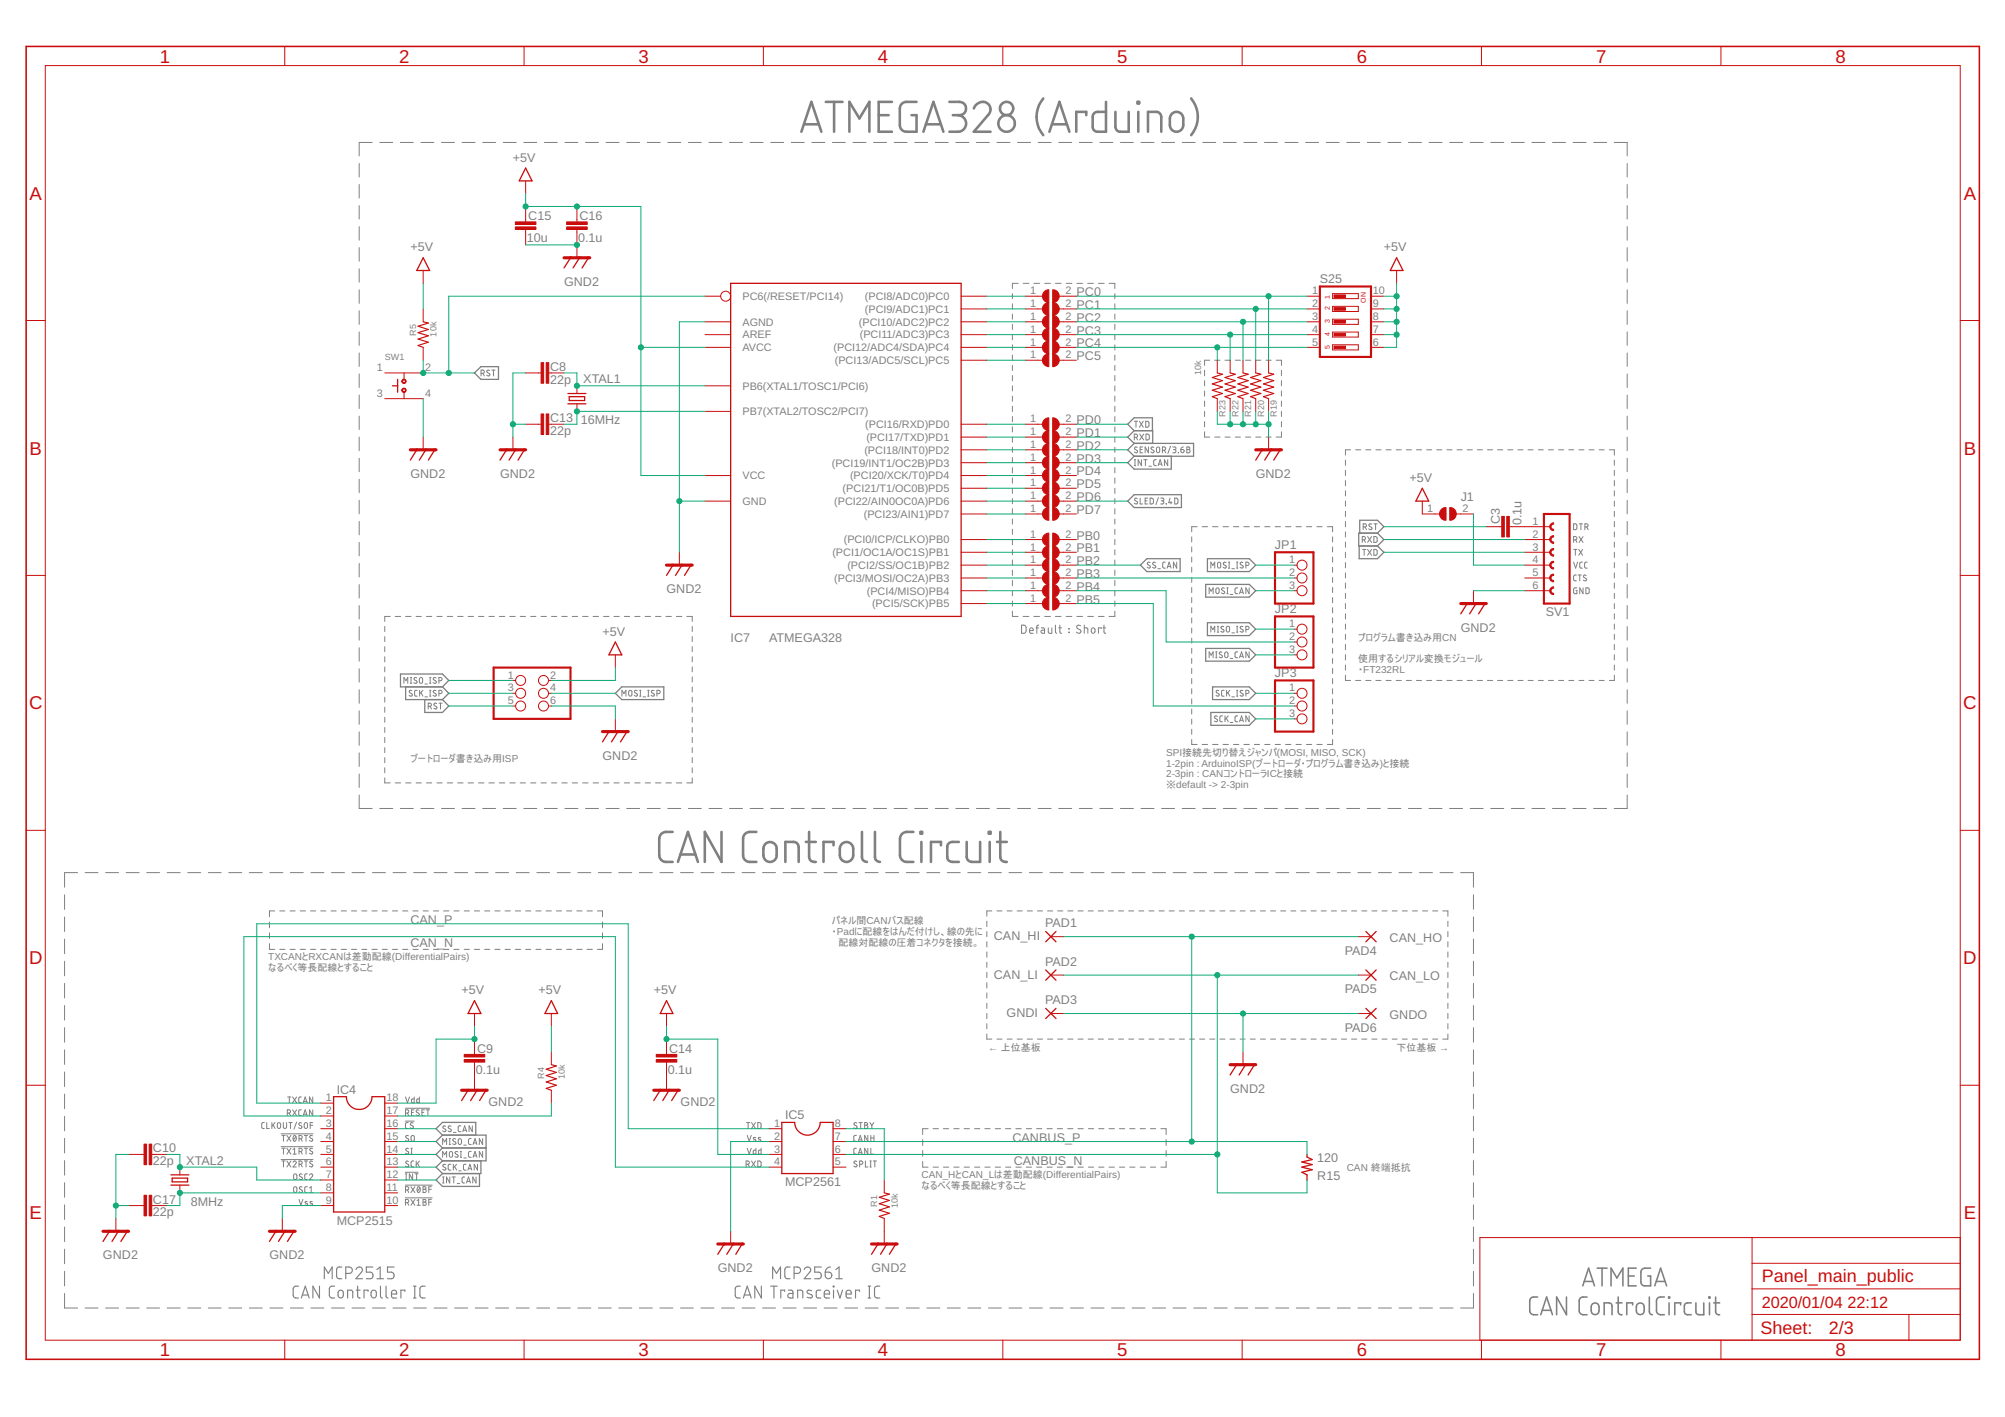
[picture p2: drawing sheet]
<svg xmlns="http://www.w3.org/2000/svg" width="297mm" height="210mm" viewBox="0 0 297 210" stroke-linecap="round" stroke-linejoin="round" font-family="sans-serif">
<defs><g id="words">
<g font-size="2.8" fill="#c90d0c">
<text x="23.7" y="9.3">1</text>
<text x="59.1" y="9.3">2</text>
<text x="94.6" y="9.3">3</text>
<text x="130.1" y="9.3">4</text>
<text x="165.5" y="9.3">5</text>
<text x="201" y="9.3">6</text>
<text x="236.5" y="9.3">7</text>
<text x="271.9" y="9.3">8</text>
<text x="4.4" y="29.6">A</text>
<text x="290.9" y="29.6">A</text>
<text x="4.4" y="67.3">B</text>
<text x="290.9" y="67.3">B</text>
<text x="4.3" y="105.1">C</text>
<text x="290.8" y="105.1">C</text>
<text x="4.3" y="142.8">D</text>
<text x="290.8" y="142.8">D</text>
<text x="4.4" y="180.6">E</text>
<text x="290.9" y="180.6">E</text>
<text x="23.7" y="200.9">1</text>
<text x="59.1" y="200.9">2</text>
<text x="94.6" y="200.9">3</text>
<text x="130.1" y="200.9">4</text>
<text x="165.5" y="200.9">5</text>
<text x="201" y="200.9">6</text>
<text x="236.5" y="200.9">7</text>
<text x="271.9" y="200.9">8</text>
</g>
<g font-size="2.7" fill="#c90d0c">
<text x="261" y="190">Panel_main_public</text>
<text x="260.8" y="197.7">Sheet:</text>
<text x="271" y="197.6">2/3</text>
</g>
<g font-size="2.4" fill="#c90d0c">
<text x="261" y="193.8">2020/01/04</text>
<text x="273.7" y="193.8">22:12</text>
</g>
<g font-size="1.9" fill="#808080">
<text x="76" y="23.9">+5V</text>
<text x="78.1" y="35.8">10u</text>
<text x="78.3" y="32.6">C15</text>
<text x="85.7" y="35.8">0.1u</text>
<text x="85.8" y="32.6">C16</text>
<text x="60.8" y="37.2">+5V</text>
<text x="195.5" y="42">S25</text>
<text x="205" y="37.2">+5V</text>
<text x="83.6" y="42.4">GND2</text>
<text x="159.5" y="43.9">PC0</text>
<text x="159.5" y="45.8">PC1</text>
<text x="159.5" y="47.7">PC2</text>
<text x="159.5" y="49.6">PC3</text>
<text x="159.5" y="51.5">PC4</text>
<text x="159.5" y="53.4">PC5</text>
<text x="81.5" y="56.9">22p</text>
<text x="81.5" y="55">C8</text>
<text x="86.4" y="56.8">XTAL1</text>
<text x="81.5" y="64.5">22p</text>
<text x="81.5" y="62.6">C13</text>
<text x="86" y="62.8">16MHz</text>
<text x="159.5" y="62.8">PD0</text>
<text x="159.5" y="64.7">PD1</text>
<text x="60.8" y="70.8">GND2</text>
<text x="74.1" y="70.8">GND2</text>
<text x="159.5" y="66.6">PD2</text>
<text x="159.5" y="68.5">PD3</text>
<text x="159.5" y="70.4">PD4</text>
<text x="186" y="70.8">GND2</text>
<text x="208.8" y="71.4">+5V</text>
<text x="159.5" y="72.3">PD5</text>
<text x="159.5" y="74.2">PD6</text>
<text x="159.5" y="76.1">PD7</text>
<text x="216.4" y="74.2">J1</text>
<text x="222.2" y="77.6" transform="rotate(-90 222.2 77.6)">C3</text>
<text x="225.4" y="77.8" transform="rotate(-90 225.4 77.8)">0.1u</text>
<text x="159.5" y="79.9">PB0</text>
<text x="159.5" y="81.8">PB1</text>
<text x="159.5" y="83.7">PB2</text>
<text x="188.9" y="81.3">JP1</text>
<text x="98.8" y="87.9">GND2</text>
<text x="159.5" y="85.6">PB3</text>
<text x="159.5" y="87.5">PB4</text>
<text x="159.5" y="89.4">PB5</text>
<text x="89.3" y="94.2">+5V</text>
<text x="108.2" y="95.1">IC7</text>
<text x="113.9" y="95.1">ATMEGA328</text>
<text x="188.9" y="90.8">JP2</text>
<text x="216.4" y="93.6">GND2</text>
<text x="229" y="91.3">SV1</text>
<text x="188.9" y="100.3">JP3</text>
<text x="89.3" y="112.6">GND2</text>
<text x="60.8" y="136.8">CAN_P</text>
<text x="154.8" y="137.4">PAD1</text>
<text x="60.8" y="140.3">CAN_N</text>
<text x="147.2" y="139.3">CAN_HI</text>
<text x="154.8" y="143">PAD2</text>
<text x="199.2" y="141.5">PAD4</text>
<text x="205.9" y="139.5">CAN_HO</text>
<text x="68.4" y="147.3">+5V</text>
<text x="79.8" y="147.3">+5V</text>
<text x="96.9" y="147.3">+5V</text>
<text x="147.2" y="145">CAN_LI</text>
<text x="154.8" y="148.7">PAD3</text>
<text x="199.2" y="147.2">PAD5</text>
<text x="205.9" y="145.2">CAN_LO</text>
<text x="70.7" y="155.9">C9</text>
<text x="99.1" y="155.9">C14</text>
<text x="149.1" y="150.7">GNDI</text>
<text x="199.2" y="152.8">PAD6</text>
<text x="205.9" y="150.9">GNDO</text>
<text x="49.9" y="162">IC4</text>
<text x="70.5" y="159.1">0.1u</text>
<text x="98.9" y="159.1">0.1u</text>
<text x="182.2" y="161.9">GND2</text>
<text x="72.4" y="163.8">GND2</text>
<text x="100.8" y="163.8">GND2</text>
<text x="116.3" y="165.8">IC5</text>
<text x="22.7" y="172.6">22p</text>
<text x="22.7" y="170.7">C10</text>
<text x="27.6" y="172.5">XTAL2</text>
<text x="150" y="169.1">CANBUS_P</text>
<text x="150.2" y="172.5">CANBUS_N</text>
<text x="195.1" y="172.1">120</text>
<text x="22.7" y="178.3">C17</text>
<text x="28.2" y="178.6">8MHz</text>
<text x="116.3" y="175.7">MCP2561</text>
<text x="195.1" y="174.8">R15</text>
<text x="22.7" y="180.2">22p</text>
<text x="49.9" y="181.4">MCP2515</text>
<text x="15.3" y="186.6">GND2</text>
<text x="39.9" y="186.6">GND2</text>
<text x="106.3" y="188.5">GND2</text>
<text x="129.1" y="188.5">GND2</text>
</g>
<g font-size="1.6" fill="#808080">
<text x="110" y="44.4">PC6(/RESET/PCI14)</text>
<text x="128.1" y="46.3">(PCI9/ADC1)PC1</text>
<text x="128.1" y="44.4">(PCI8/ADC0)PC0</text>
<text x="152.6" y="43.6">1</text>
<text x="152.6" y="45.5">1</text>
<text x="152.6" y="47.4">1</text>
<text x="157.8" y="43.6">2</text>
<text x="157.8" y="45.5">2</text>
<text x="157.8" y="47.4">2</text>
<text x="194.4" y="43.6">1</text>
<text x="194.4" y="45.5">2</text>
<text x="194.4" y="47.4">3</text>
<text x="203.4" y="47.4">8</text>
<text x="203.4" y="45.5">9</text>
<text x="203.4" y="43.6">10</text>
<text x="110" y="48.2">AGND</text>
<text x="110" y="50.1">AREF</text>
<text x="110" y="52">AVCC</text>
<text x="123.5" y="52">(PCI12/ADC4/SDA)PC4</text>
<text x="123.7" y="53.9">(PCI13/ADC5/SCL)PC5</text>
<text x="127.3" y="48.2">(PCI10/ADC2)PC2</text>
<text x="127.4" y="50.1">(PCI11/ADC3)PC3</text>
<text x="152.6" y="49.3">1</text>
<text x="152.6" y="51.2">1</text>
<text x="152.6" y="53.1">1</text>
<text x="157.8" y="49.3">2</text>
<text x="157.8" y="51.2">2</text>
<text x="157.8" y="53.1">2</text>
<text x="194.4" y="49.3">4</text>
<text x="194.4" y="51.2">5</text>
<text x="203.4" y="51.2">6</text>
<text x="203.4" y="49.3">7</text>
<text x="55.9" y="55">1</text>
<text x="55.9" y="58.8">3</text>
<text x="63" y="58.8">4</text>
<text x="63" y="55">2</text>
<text x="110" y="57.7">PB6(XTAL1/TOSC1/PCI6)</text>
<text x="110" y="61.5">PB7(XTAL2/TOSC2/PCI7)</text>
<text x="128.2" y="63.4">(PCI16/RXD)PD0</text>
<text x="128.4" y="65.3">(PCI17/TXD)PD1</text>
<text x="152.6" y="62.6">1</text>
<text x="152.6" y="64.5">1</text>
<text x="157.8" y="62.6">2</text>
<text x="157.8" y="64.5">2</text>
<text x="110" y="71">VCC</text>
<text x="123.2" y="69.1">(PCI19/INT1/OC2B)PD3</text>
<text x="125.9" y="71">(PCI20/XCK/T0)PD4</text>
<text x="128.1" y="67.2">(PCI18/INT0)PD2</text>
<text x="152.6" y="66.4">1</text>
<text x="152.6" y="68.3">1</text>
<text x="152.6" y="70.2">1</text>
<text x="157.8" y="66.4">2</text>
<text x="157.8" y="68.3">2</text>
<text x="157.8" y="70.2">2</text>
<text x="110" y="74.8">GND</text>
<text x="123.6" y="74.8">(PCI22/AIN0OC0A)PD6</text>
<text x="124.8" y="72.9">(PCI21/T1/OC0B)PD5</text>
<text x="128" y="76.7">(PCI23/AIN1)PD7</text>
<text x="152.6" y="72.1">1</text>
<text x="152.6" y="74">1</text>
<text x="152.6" y="75.9">1</text>
<text x="157.8" y="72.1">2</text>
<text x="157.8" y="74">2</text>
<text x="157.8" y="75.9">2</text>
<text x="211.5" y="75.9">1</text>
<text x="216.7" y="75.9">2</text>
<text x="227" y="77.8">1</text>
<text x="123.3" y="82.4">(PCI1/OC1A/OC1S)PB1</text>
<text x="125" y="80.5">(PCI0/ICP/CLKO)PB0</text>
<text x="152.6" y="79.7">1</text>
<text x="152.6" y="81.6">1</text>
<text x="152.6" y="83.5">1</text>
<text x="157.8" y="79.7">2</text>
<text x="157.8" y="81.6">2</text>
<text x="157.8" y="83.5">2</text>
<text x="191" y="83.5">1</text>
<text x="227" y="79.7">2</text>
<text x="227" y="81.6">3</text>
<text x="227" y="83.5">4</text>
<text x="123.6" y="86.2">(PCI3/MOSI/OC2A)PB3</text>
<text x="125.5" y="84.3">(PCI2/SS/OC1B)PB2</text>
<text x="128.4" y="88.1">(PCI4/MISO)PB4</text>
<text x="129.2" y="90">(PCI5/SCK)PB5</text>
<text x="152.6" y="85.3">1</text>
<text x="152.6" y="87.2">1</text>
<text x="152.6" y="89.1">1</text>
<text x="157.8" y="85.3">2</text>
<text x="157.8" y="87.2">2</text>
<text x="157.8" y="89.1">2</text>
<text x="191" y="85.3">2</text>
<text x="191" y="87.2">3</text>
<text x="227" y="85.3">5</text>
<text x="227" y="87.2">6</text>
<text x="191" y="92.9">1</text>
<text x="191" y="94.8">2</text>
<text x="75.2" y="100.5">1</text>
<text x="81.5" y="100.5">2</text>
<text x="191" y="96.7">3</text>
<text x="75.2" y="102.4">3</text>
<text x="75.2" y="104.3">5</text>
<text x="81.5" y="102.4">4</text>
<text x="81.5" y="104.3">6</text>
<text x="191" y="102.4">1</text>
<text x="191" y="104.3">2</text>
<text x="191" y="106.2">3</text>
<text x="48.3" y="163.1">1</text>
<text x="48.3" y="165">2</text>
<text x="48.3" y="166.9">3</text>
<text x="57.3" y="166.9">16</text>
<text x="57.3" y="165">17</text>
<text x="57.3" y="163.1">18</text>
<text x="114.7" y="166.9">1</text>
<text x="123.7" y="166.9">8</text>
<text x="48.3" y="168.8">4</text>
<text x="48.3" y="170.7">5</text>
<text x="48.3" y="172.6">6</text>
<text x="57.3" y="172.6">13</text>
<text x="57.3" y="170.7">14</text>
<text x="57.3" y="168.8">15</text>
<text x="114.7" y="168.8">2</text>
<text x="114.7" y="170.7">3</text>
<text x="114.7" y="172.6">4</text>
<text x="123.7" y="172.6">5</text>
<text x="123.7" y="170.7">6</text>
<text x="123.7" y="168.8">7</text>
<text x="48.3" y="174.5">7</text>
<text x="48.3" y="176.4">8</text>
<text x="48.3" y="178.3">9</text>
<text x="57.3" y="178.3">10</text>
<text x="57.3" y="176.4">11</text>
<text x="57.3" y="174.5">12</text>
</g>
<g font-size="1.5" fill="#808080">
<text x="201.2" y="94.9">プログラム書き込み用CN</text>
<text x="201.2" y="98.1">使用するシリアル変換モジュール</text>
<text x="201.2" y="99.7">・FT232RL</text>
<text x="60.8" y="112.9">ブートローダ書き込み用ISP</text>
<text x="172.8" y="112">SPI接続先切り替えジャンパ(MOSI, MISO, SCK)</text>
<text x="172.8" y="113.6">1-2pin : ArduinoISP(ブートローダ・プログラム書き込み)と接続</text>
<text x="172.8" y="115.1">2-3pin : CANコントローラICと接続</text>
<text x="172.8" y="116.7">※default -&gt; 2-3pin</text>
<text x="123.2" y="136.9">パネル間CANバス配線</text>
<text x="39.7" y="142.3">TXCANとRXCANは差動配線(DifferentialPairs)</text>
<text x="39.7" y="143.9">なるべく等長配線とすること</text>
<text x="123.2" y="138.5">・Padに配線をはんだ付けし、線の先に</text>
<text x="124.2" y="140.1">配線対配線の圧着コネクタを接続。</text>
<text x="146.4" y="155.6">← 上位基板</text>
<text x="206.9" y="155.6">下位基板 →</text>
<text x="199.5" y="173.5">CAN 終端抵抗</text>
<text x="136.5" y="174.5">CAN_HとCAN_Lは差動配線(DifferentialPairs)</text>
<text x="136.5" y="176.1">なるべく等長配線とすること</text>
</g>
<g font-size="1.3" fill="#808080">
<text x="57" y="53.4">SW1</text>
<text x="61.7" y="49.8" transform="rotate(-90 61.7 49.8)">R5</text>
<text x="64.7" y="49.8" transform="rotate(-90 64.7 49.8)">10k</text>
<text x="178" y="55.5" transform="rotate(-90 178 55.5)">10k</text>
<text x="181.6" y="61.7" transform="rotate(-90 181.6 61.7)">R23</text>
<text x="183.5" y="61.7" transform="rotate(-90 183.5 61.7)">R22</text>
<text x="185.4" y="61.7" transform="rotate(-90 185.4 61.7)">R21</text>
<text x="187.3" y="61.7" transform="rotate(-90 187.3 61.7)">R20</text>
<text x="189.2" y="61.7" transform="rotate(-90 189.2 61.7)">R19</text>
<text x="80.6" y="159.8" transform="rotate(-90 80.6 159.8)">R4</text>
<text x="83.7" y="159.9" transform="rotate(-90 83.7 159.9)">10k</text>
<text x="130" y="178.8" transform="rotate(-90 130 178.8)">R1</text>
<text x="133" y="178.9" transform="rotate(-90 133 178.9)">10k</text>
</g>
<g font-size="1" fill="#c90d0c">
<text x="197" y="47.9" transform="rotate(-90 197 47.9)">3</text>
<text x="197" y="46" transform="rotate(-90 197 46)">2</text>
<text x="197" y="44.3" transform="rotate(-90 197 44.3)">1</text>
<text x="202.3" y="44.8" transform="rotate(-90 202.3 44.8)">ON</text>
<text x="197" y="51.7" transform="rotate(-90 197 51.7)">5</text>
<text x="197" y="49.8" transform="rotate(-90 197 49.8)">4</text>
</g>
</g></defs>
<g fill="none" stroke="#808080" stroke-width=".38">
<path d="M118.7 19.5l1.5-4.4 1.5 4.4M119.1 18.4h2.2M122.3 15.1h2.5M123.6 15.1v4.4M125.8 19.5v-4.4l1.5 2.4 1.5-2.4v4.4M130.2 17.1h1.5M132.1 15.1h-1.9v4.4h1.9M135.8 15.1h-1.5a.98 .98 0 0 0-1 1v2.4a.98 .98 0 0 0 1 1h1.5v-2.4h-.8M136.8 19.5l1.5-4.4 1.5 4.4M137.2 18.4h2.2M140.7 15.1h1.4a.98 .98 0 0 1 1 1 .98 .98 0 0 1-1 1h-.9M141.9 17.1a1.23 1.23 0 0 1 1.2 1.2 1.23 1.23 0 0 1-1.2 1.2h-1.2"/>
<path d="M144.3 16.1a1.24 1.24 0 0 1 1.4-1 1.24 1.24 0 0 1 1 1.3l-.2 .5-2.2 2.6h2.4M154.6 14.6a4.2 4.2 0 0 0 0 5.4M155.5 19.5l1.5-4.4 1.4 4.4M155.9 18.4h2.2M160.9 17.1v-.5h-1.5v2.9M163.9 15.1v4.4h-1.3a.7 .7 0 0 1-.7-.7v-1.5a.7 .7 0 0 1 .7-.7h1.3M165.2 16.6v2.2a.74 .74 0 0 0 .8 .7h1.2v-2.9M168.5 15.1h.3v.2h-.3zM168.6 16.6v2.9M170.1 19.5v-2.9h1.2a.73 .73 0 0 1 .7 .7v2.2M173.7 16.8a1 1 0 0 1 1-.1 1 1 0 0 1 .6 .8 1.74 1.74 0 0 1-.3 1.8 1 1 0 0 1-1.1 .1 1 1 0 0 1-.6-.9 1.74 1.74 0 0 1 .4-1.7zM176.5 14.6a4.2 4.2 0 0 1 0 5.4"/>
<path d="M99.7 123.2a1.84 1.84 0 0 0-1.7 .3l-.3 .7v2.5a1.01 1.01 0 0 0 1 1h1M100.4 127.7l1.5-4.5 1.5 4.5M100.8 126.6h2.2M106.9 123.2v4.5l-2.5-4.5v4.5M112.1 123.2a1.84 1.84 0 0 0-1.7 .3l-.3 .5v2.7a.98 .98 0 0 0 1 1h1M113.4 125a.99 .99 0 0 1 1.1-.2 .99 .99 0 0 1 .6 .9v1a.98 .98 0 0 1-1 1 .98 .98 0 0 1-1-1 1.74 1.74 0 0 1 .3-1.7zM116.4 127.7v-3h1.2a.74 .74 0 0 1 .7 .8v2.2M119.4 124.7h1.5M119.9 123.2v3.7a.79 .79 0 0 0 1 .8M123.5 125.2v-.5h-1.5v3M124.8 125a1 1 0 0 1 1-.2 1 1 0 0 1 .6 .9v1a.99 .99 0 0 1-1 1 .99 .99 0 0 1-1-1 1.74 1.74 0 0 1 .4-1.7zM127.7 123.2v3.7a.7 .7 0 0 0 .7 .8"/>
<path d="M129.6 123.2v3.7a.7 .7 0 0 0 .8 .8M135.3 123.2a1.84 1.84 0 0 0-1.7 .3l-.3 .7v2.5a1.01 1.01 0 0 0 1 1h1M136.4 123.2h.2v.3h-.2zM136.5 124.7v3M139.4 125.2v-.5h-1.5v3M142 124.7h-.9a.74 .74 0 0 0-.8 .8v1.4a.7 .7 0 0 0 .8 .8h.9M143.2 124.7v2.2a.74 .74 0 0 0 .8 .8h1.2v-3M146.5 123.2h.2v.3h-.2zM146.6 124.7v3M147.7 124.7h1.5M148.2 123.2v3.7a.79 .79 0 0 0 1 .8"/>
<circle cx="149.1" cy="18.3" r="1.23"/>
<circle cx="149.1" cy="16.1" r=".99"/>
</g>
<g fill="none" stroke="#808080" stroke-width=".15">
<path d="M53.2 24.2v2M53.2 27.3v2M53.2 30.5v1.9M53.2 33.6v2M53.2 36.7v2M53.2 39.8v2M55.1 21.1h-1.9v2M56.3 21.1h1.9M59.3 21.1h1.9M62.4 21.1h1.9M65.4 21.1h1.9M68.5 21.1h1.9"/>
<path d="M71.5 21.1h1.9M74.5 21.1h2M77.6 21.1h1.9M80.6 21.1h2M83.7 21.1h1.9M86.7 21.1h2M89.8 21.1h1.9M92.8 21.1h2M95.9 21.1h1.9M98.9 21.1h2M102 21.1h1.9M105 21.1h2"/>
<path d="M108.1 21.1h1.9M111.1 21.1h2M114.2 21.1h1.9M117.2 21.1h1.9M120.3 21.1h1.9M123.3 21.1h1.9M126.4 21.1h1.9M129.4 21.1h1.9M132.5 21.1h1.9M135.5 21.1h1.9M138.6 21.1h1.9M141.6 21.1h1.9"/>
<path d="M144.7 21.1h1.9M147.7 21.1h1.9M150.7 21.1h2M153.8 21.1h1.9M156.8 21.1h2M159.9 21.1h1.9M162.9 21.1h2M166 21.1h1.9M169 21.1h2M172.1 21.1h1.9M175.1 21.1h2M178.2 21.1h1.9"/>
<path d="M181.2 21.1h2M184.3 21.1h1.9M187.3 21.1h2M190.4 21.1h1.9M193.4 21.1h1.9M196.5 21.1h1.9M199.5 21.1h1.9M202.6 21.1h1.9M205.6 21.1h1.9M208.7 21.1h1.9M211.7 21.1h1.9M214.8 21.1h1.9"/>
<path d="M217.8 21.1h1.9M220.9 21.1h1.9M223.9 21.1h1.9M226.9 21.1h2M230 21.1h1.9M233 21.1h2M236.1 21.1h1.9M239.1 21.1h2v2M241.1 24.2v2M241.1 27.3v2M241.1 30.5v1.9M241.1 33.6v2"/>
<path d="M241.1 36.7v2M241.1 39.8v2M53.2 42.9v2M53.2 46v2M53.2 49.2v2M53.2 52.3v2M53.2 55.4v2M53.2 58.5v2M71.3 55.3h.2a.24 .24 0 0 0 .3-.2 .24 .24 0 0 0-.3-.3h-.2v.9M71.6 55.3l.2 .4M72.5 54.9l-.3-.1-.1 .2 .5 .4v.2l-.2 .1-.3-.1M72.9 54.8h.4"/>
<path d="M73.1 54.8v.9M150 43.5v.8M150 45v.8M150 46.5v.8M150 48v.8M150 49.6v.7M150 51.1v.8M150 52.6v.8M150 54.1v.8M150 55.6v.8M150 57.1v.8M150 58.7v.7"/>
<path d="M150.8 42h-.8v.7M151.6 42h.8M153.2 42h.8M154.8 42h.8M156.4 42h.8M157.9 42h.9M159.5 42h.9M161.1 42h.9M162.7 42h.9M164.3 42h.9v.7M165.2 43.5v.8M165.2 45v.8"/>
<path d="M165.2 46.5v.8M165.2 48v.8M165.2 49.6v.7M165.2 51.1v.8M165.2 52.6v.8M165.2 54.1v.8M165.2 55.6v.8M165.2 57.1v.8M165.2 58.7v.7M178.5 54.9v.7M178.5 56.4v.7M178.5 57.9v.8"/>
<path d="M178.5 59.4v.8M179.2 53.4h-.7v.7M180 53.4h.7M181.5 53.4h.7M183 53.4h.8M184.5 53.4h.8M186 53.4h.8M187.6 53.4h.7M189.1 53.4h.7v.7M189.8 54.9v.7M189.8 56.4v.7M189.8 57.9v.8"/>
<path d="M189.8 59.4v.8M241.1 42.9v2M241.1 46v2M241.1 49.2v2M241.1 52.3v2M241.1 55.4v2M241.1 58.5v2M53.2 61.6v2M53.2 64.7v2.1M53.2 67.9v2M53.2 71v2M53.2 74.1v2"/>
<path d="M53.2 77.2v2M150 60.2v.8M150 61.7v.8M150 63.2v.8M150 64.7v.8M150 66.3v.7M150 67.8v.7M150 69.3v.8M150 70.8v.8M150 72.3v.8M150 73.9v.7M150 75.4v.7"/>
<path d="M150 76.9v.7M150 78.4v.8M150 79.9v.8M165.2 60.2v.8M165.2 61.7v.8M165.2 63.2v.8M165.2 64.7v.8M165.2 66.3v.7M165.2 67.8v.7M165.2 69.3v.8M165.2 70.8v.8M165.2 72.3v.8"/>
<path d="M165.2 73.9v.7M165.2 75.4v.7M165.2 76.9v.7M165.2 78.4v.8M165.2 79.9v.8M168 64.8h.3a.24 .24 0 0 0 .2-.3 .24 .24 0 0 0-.2-.2h-.3v.9M168 69h.3M168 68.1h.3M168 62.4h.5M168.1 68.1v.9M168.3 62.4v.9M168.3 64.8l.2 .4"/>
<path d="M168.5 73.9l-.3-.1-.1 .2 .4 .4v.2l-.2 .1-.3-.2M168.5 66.3l-.3-.1-.1 .2 .4 .4v.2l-.2 .1-.3-.1M168.8 62.4l.6 .9M168.8 64.3l.6 .9M168.9 73.8v.9h.4M168.9 66.6h.3M169.1 68.1v.9l-.5-.9v.9M169.3 66.2h-.4v.9h.4M169.4 62.4l-.6 .9M169.4 68.1h.5M169.4 64.3l-.6 .9M169.7 74.2h.2"/>
<path d="M169.7 68.1v.9M169.7 62.4l.5 .1v.5l-.1 .2-.4 .1zM169.8 64.3l.4 .1 .1 .5-.2 .3h-.3zM170 73.8h-.3v.9h.3M170.1 66.2v.9l-.4-.9v.9M170.2 69.1h.4M170.4 73.8l.4 .1 .1 .5-.1 .2-.4 .1zM170.9 66.3l-.3-.1-.1 .2 .5 .4v.2l-.2 .1-.3-.1M171.3 68.1h-.3l-.1 .2v.6l.4 .1M171.4 66.3v-.1a.24 .24 0 0 1 .4 .2v.4a.24 .24 0 0 1-.2 .3 .24 .24 0 0 1-.3-.3zM171.6 69l.3-.9 .3 .9M171.6 73.7l-.4 1.1"/>
<path d="M171.7 68.7h.4M172 73.8h.3l.1 .2-.1 .1-.3 .1M172.2 74.2a.23 .23 0 0 1 .2 .2 .23 .23 0 0 1-.2 .3h-.2M172.2 66.7h.2a.24 .24 0 0 0 .3-.2 .24 .24 0 0 0-.3-.3h-.2v.9M172.5 66.7l.2 .4M172.8 74.6v.1zM173 68.1v.9l-.5-.9v.9M173.3 73.8l-.2 .7h.5M173.4 66.1l-.4 1.1M173.5 74.3v.4M173.7 66.2l.5 .1-.1 .3h-.3M174 66.6a.24 .24 0 0 1 .2 .2 .24 .24 0 0 1-.2 .3h-.3"/>
<path d="M174 73.8l.5 .1v.5l-.1 .2-.4 .1zM174.6 67.1h.1M174.9 66.6h.3a.24 .24 0 0 1 .2 .3 .24 .24 0 0 1-.2 .2 .24 .24 0 0 1-.3-.3zM175.3 66.2a.36 .36 0 0 0-.4 .4M175.8 66.2l.5 .1v.2l-.2 .1a.24 .24 0 0 1 .2 .2 .24 .24 0 0 1-.2 .3h-.3zM175.8 66.6h.3M176.6 79.5v.8M177.4 78h-.8v.8M178.1 78h.8M178.5 64v.7h.7M178.5 60.9v.8M178.5 62.5v.7"/>
<path d="M179.6 78h.8M180 64.7h.7M181.2 78h.8M181.5 64.7h.7M182.7 78h.8M183 64.7h.8M184.3 78h.8M184.5 64.7h.8M185.8 78h.8M186 64.7h.8M187.4 78h.8M187.6 64.7h.7"/>
<path d="M188.9 78h.8M189.8 60.9v.8M189.8 62.5v.7M189.8 64v.7h-.7M190.5 78h.7M192 78h.8M193.5 78h.8M195.1 78h.8M196.6 78h.8v.8M197.4 79.5v.8M199.3 68.2v.7M199.3 69.7v.7"/>
<path d="M199.3 71.2v.8M199.3 72.7v.8M199.3 74.2v.8M199.3 75.7v.8M199.3 77.3v.7M199.3 78.8v.7M200.1 66.6h-.8v.8M200.8 66.6h.8M201.8 80h.3a.24 .24 0 0 0 .2-.3 .24 .24 0 0 0-.2-.2h-.3v.8M202 78.1h.2a.23 .23 0 0 0 .2-.3 .23 .23 0 0 0-.2-.2h-.2v.9M202.1 80l.2 .3M202.2 78.1l.2 .4"/>
<path d="M202.3 66.6h.8M202.6 79.5l.6 .8M203.2 79.5l-.6 .8M203.2 77.7l-.3-.1-.1 .2 .4 .4v.2l-.1 .1-.3-.2M203.5 79.5l.5 .1v.5l-.1 .2h-.4zM203.5 77.6h.5M203.8 77.6v.9M203.8 66.6h.8M205.3 66.6h.8M206.8 66.6h.8M208.3 66.6h.8M209.8 66.6h.8"/>
<path d="M211.3 66.6h.8M212.9 66.6h.7M214.4 66.6h.7M215.9 66.6h.7M217.4 66.6h.7M218.9 66.6h.7M220.4 66.6h.7M221.9 66.6h.7M223.4 66.6h.7M224.9 66.6h.7M226.4 66.6h.7M227.9 66.6h.7"/>
<path d="M229.4 66.6h.7M230.9 66.6h.7M232.4 66.6h.8M233.1 77.6l.5 .1v.5l-.1 .2-.4 .1zM233.1 80h.3a.24 .24 0 0 0 .2-.3 .24 .24 0 0 0-.2-.2h-.3v.8M233.4 80l.2 .3M233.9 66.6h.8M233.9 79.5l.6 .8M234 77.6h.4M234.2 77.6v.9M234.5 79.5l-.6 .8M234.8 78.1h.2a.23 .23 0 0 0 .3-.3 .23 .23 0 0 0-.3-.2h-.2v.9"/>
<path d="M235.1 78.1l.2 .4M235.4 66.6h.8M236.9 66.6h.8M238.4 66.6h.8v.8M239.2 68.2v.7M239.2 69.7v.7M239.2 71.2v.8M239.2 72.7v.8M239.2 74.2v.8M239.2 75.7v.8M239.2 77.3v.7M239.2 78.8v.7"/>
<path d="M241.1 61.6v2M241.1 64.7v2.1M241.1 67.9v2M241.1 71v2M241.1 74.1v2M241.1 77.2v2M53.2 80.3v2M53.2 83.5v2M53.2 86.6v2M53.2 89.7v2M53.2 92.8v2M53.2 95.9v2"/>
<path d="M53.2 99.1v1.9M57 92.8v.8M57 94.3v.7M57 95.8v.7M57 97.3v.7M57 98.8v.7M57.8 91.3h-.8v.8M58.5 91.3h.9M60.1 91.3h.8M61.6 91.3h.8M63.2 91.3h.8M64.7 91.3h.8"/>
<path d="M66.3 91.3h.8M67.8 91.3h.8M69.3 91.3h.8M70.9 91.3h.8M72.4 91.3h.8M74 91.3h.8M75.5 91.3h.8M77.1 91.3h.8M78.6 91.3h.8M80.2 91.3h.7M81.7 91.3h.8M83.2 91.3h.8"/>
<path d="M84.8 91.3h.8M86.3 91.3h.8M87.9 91.3h.8M89.4 91.3h.8M91 91.3h.7M92.5 91.3h.8M94 91.3h.8M95.6 91.3h.8M97.1 91.3h.8M98.7 91.3h.8M100.2 91.3h.8M101.7 91.3h.9v.8"/>
<path d="M102.6 92.8v.8M102.6 94.3v.7M102.6 95.8v.7M102.6 97.3v.7M102.6 98.8v.7M150 90.5v.8h.8M150 81.4v.8M150 83v.7M150 84.5v.7M150 86v.8M150 87.5v.8M150 89v.8"/>
<path d="M151.3 92.6h.5l.2 .2a.97 .97 0 0 1-.1 .9l-.6 .1zM151.6 91.3h.8M152.5 93.4h.6a.29 .29 0 0 0-.2-.4 .29 .29 0 0 0-.4 .3l.1 .5h.5M153.2 91.3h.8M153.5 93h.4M153.9 92.6l-.3 .1v1.1M154.3 93l.4 .1v.7h-.3l-.2-.1a.22 .22 0 0 1 .2-.4h.3M154.8 91.3h.8M155.3 93v.7l.2 .1h.3v-.8M156.4 92.6v1l.2 .2M156.4 91.3h.8M156.9 93h.4"/>
<path d="M157 92.6v1.1l.3 .1M157.9 91.3h.9M158.3 93.1l.1 .1zM158.3 93.6l.1 .1zM159.5 91.3h.9M160.1 92.7l-.4-.1-.2 .3 .1 .2 .4 .2a.3 .3 0 0 1 0 .4 .3 .3 0 0 1-.4 0l-.1-.1M160.6 93l.5 .1 .1 .7M160.6 92.6v1.2M161.1 91.3h.9M161.8 93.1l.2-.1 .2 .2v.5l-.2 .1-.2-.1-.1-.2zM162.7 91.3h.9M163.2 93.1v-.1h-.5v.8"/>
<path d="M163.4 93h.4M163.6 92.6v1.1l.2 .1M165.2 81.4v.8M165.2 83v.7M165.2 84.5v.7M165.2 86v.8M165.2 87.5v.8M165.2 89v.8M165.2 90.5v.8h-.9M170.4 83.4l-.2-.1-.2 .2 .4 .4v.2l-.2 .1-.3-.2M171.2 83.4l-.2-.1-.2 .2 .4 .4v.2l-.2 .1-.2-.2M171.5 84.2h.4"/>
<path d="M172.6 83.3h-.3v.2v.6l.3 .1M172.9 84.2l.3-.9 .3 .9M173 83.9h.4M174.3 83.3v.9l-.5-.9v.9M176.6 81v.8M176.6 82.5v.8M176.6 84v.8M176.6 85.5v.8M176.6 87v.8M176.6 88.5v.8M176.6 90v.8M176.6 91.5v.8"/>
<path d="M176.6 93v.8M176.6 94.5v.8M176.6 96v.8M176.6 97.5v.8M176.6 99v.8M179.1 87.9v-.8l.3 .5 .3-.5v.8M179.1 97.4v-.8l.3 .4 .3-.4v.8M179.4 84.2v-.9l.3 .5 .3-.5v.9M179.4 93.6v-.8l.3 .5 .3-.5v.8M180.1 97.4h.2M180.1 96.6h.2M180.2 87.2l.1-.1a.24 .24 0 0 1 .3 .2v.5l-.2 .1-.3-.2z"/>
<path d="M180.2 96.6v.8M180.3 93.6h.2M180.3 92.8h.2M180.4 83.4a.24 .24 0 0 1 .3-.1 .24 .24 0 0 1 .1 .2v.4a.23 .23 0 0 1-.2 .3 .23 .23 0 0 1-.2-.3zM180.4 92.8v.8M181 96.6h-.3l-.1 .2 .5 .3v.2l-.2 .1-.3-.1M181.3 92.8h-.3l-.1 .2 .4 .3v.2l-.2 .1-.3-.1M181.4 87.1h-.3l-.1 .2 .4 .4v.1l-.1 .1-.3-.1M181.5 96.7a.25 .25 0 0 1 .2-.1 .25 .25 0 0 1 .2 .2v.4a.24 .24 0 0 1-.3 .2l-.2-.2zM181.6 83.4l-.2-.1-.2 .2 .5 .4v.2l-.2 .1-.3-.2M181.7 92.9l.1-.1a.23 .23 0 0 1 .2 0 .23 .23 0 0 1 .2 .2v.4a.24 .24 0 0 1-.3 .2 .24 .24 0 0 1-.2-.2zM181.8 87.9h.1"/>
<path d="M181.8 87.1h.1M181.8 87.1v.8M182 84.2h.2M182 83.3h.2M182.1 83.3v.9M182.2 88.1h.4M182.2 97.5h.4M182.5 84.2h.4M182.5 93.7h.4M183.2 93.6h.2M183.2 84.2h.2M183.2 83.3h.2"/>
<path d="M183.2 92.8h.2M183.3 83.3v.9M183.3 92.8v.8M183.4 87.1h-.3l-.1 .2v.5l.4 .1M183.4 96.6h-.3l-.1 .2v.5l.4 .1M183.6 87.9l.3-.8 .3 .8M183.6 97.4l.3-.8 .3 .8M183.7 87.7h.4M183.7 97.2h.4M184.1 83.4l-.2-.1-.2 .2 .5 .4v.2l-.2 .1-.3-.2M184.1 92.8h-.3l-.1 .2 .5 .3v.2l-.2 .1-.3-.1M184.6 83.8h.2a.24 .24 0 0 0 .3-.3 .24 .24 0 0 0-.3-.2h-.2v.9"/>
<path d="M184.6 93.3h.2a.24 .24 0 0 0 .3-.3 .24 .24 0 0 0-.3-.2h-.2v.8M185.1 87.1v.8l-.5-.8v.8M185.1 96.6v.8l-.5-.8v.8M197.4 81v.8M197.4 82.5v.8M197.4 84v.8M197.4 85.5v.8M197.4 87v.8M197.4 88.5v.8M197.4 90v.8M197.4 91.5v.8M197.4 93v.8"/>
<path d="M197.4 94.5v.8M197.4 96v.8M197.4 97.5v.8M197.4 99v.8M199.3 80.3v.8M199.3 81.8v.8M199.3 83.3v.8M199.3 84.9v.7M199.3 86.4v.7M199.3 87.9v.7M199.3 89.4v.8M199.3 90.9v.8"/>
<path d="M199.3 92.4v.8M199.3 94v.7M199.3 95.5v.7M199.3 97v.8M199.3 98.5v.8M201.9 81.4h.5M202.1 81.4v.9M202.6 81.4l.6 .9M203.2 81.4l-.6 .9M203.5 81.4h.4l.1 .1v.5l-.1 .2-.4 .1zM233.1 81.4h.5M233.1 83.3l.3 .9 .3-.9"/>
<path d="M233.4 81.4v.9M233.5 85.2h-.3l-.1 .2 .1 .6h.3M233.6 87.1l-.4 .1-.1 .6 .1 .1h.4v-.4h-.1M233.8 85.2h.5M233.9 81.4l.6 .9M234 85.2v.8M234.4 83.3h-.3l-.1 .2 .1 .6 .3 .1M234.5 81.4l-.6 .9M234.5 87.1v.8l-.5-.8v.8M234.9 87.1l.5 .1v.5l-.1 .2h-.4zM235 85.3l-.3-.1-.1 .2 .4 .4v.2h-.2l-.2-.1M235.1 83.3h-.3v.2v.6l.3 .1"/>
<path d="M239.2 80.3v.8M239.2 81.8v.8M239.2 83.3v.8M239.2 84.9v.7M239.2 86.4v.7M239.2 87.9v.7M239.2 89.4v.8M239.2 90.9v.8M239.2 92.4v.8M239.2 94v.7M239.2 95.5v.7M239.2 97v.8"/>
<path d="M239.2 98.5v.8M241.1 80.3v2M241.1 83.5v2M241.1 86.6v2M241.1 89.7v2M241.1 92.8v2M241.1 95.9v2M241.1 99.1v1.9M53.2 117.8v2h1.9M53.2 102.2v2M53.2 105.3v2M53.2 108.4v2"/>
<path d="M53.2 111.5v2M53.2 114.7v1.9M56.3 119.8h1.9M57 115.2v.8h.8M57 100.3v.7M57 101.8v.7M57 103.3v.7M57 104.8v.7M57 106.3v.7M57 107.8v.7M57 109.2v.8M57 110.7v.8"/>
<path d="M57 112.2v.8M57 113.7v.8M58.5 116h.9M59.3 119.8h1.9M59.8 101.2v-.8l.3 .4 .3-.4v.8M60.1 116h.8M60.8 101.2h.2M60.8 100.4h.2M60.9 100.4v.8M61 102.3h-.3l-.1 .1 .5 .4v.2l-.2 .1-.3-.1M61.6 116h.8M61.7 100.4h-.3l-.1 .1 .5 .4v.2l-.2 .1-.3-.1"/>
<path d="M61.8 102.3h-.3l-.1 .1v.6l.4 .1M62.2 100.5a.24 .24 0 0 1 .2-.1 .24 .24 0 0 1 .2 .2v.4a.24 .24 0 0 1-.2 .2 .24 .24 0 0 1-.3-.2zM62.2 102.3v.8M62.4 119.8h1.9M62.4 102.6l.3 .5M62.7 102.3l-.5 .5M62.9 103.2h.4M62.9 101.3h.4M63.2 116h.8M63.4 104.6h.3a.23 .23 0 0 0 .2-.2 .23 .23 0 0 0-.2-.2h-.3v.8M63.6 103.1h.2M63.6 102.3h.2"/>
<path d="M63.6 101.2h.2M63.6 100.4h.2M63.7 104.6l.2 .4M63.7 100.4v.8M63.7 102.3v.8M64.6 100.4h-.3l-.1 .1 .4 .4v.2l-.1 .1-.3-.1M64.6 102.3h-.3l-.1 .1 .4 .4v.2l-.1 .1-.3-.1M64.7 104.2h-.3l-.1 .2 .4 .3v.2l-.2 .1-.2-.1M64.7 116h.8M65 100.8h.3a.24 .24 0 0 0 .2-.2 .24 .24 0 0 0-.2-.2h-.3v.8M65 102.7h.3a.24 .24 0 0 0 .2-.2 .24 .24 0 0 0-.2-.2h-.3v.8M65 104.2h.5"/>
<path d="M65.3 104.2v.8M65.4 119.8h1.9M66.3 116h.8M67.8 116h.8M68.5 119.8h1.9M69.3 116h.8M70.9 116h.8M71.5 119.8h1.9M72.4 116h.8M74 116h.8M74.5 119.8h2M75.5 116h.8"/>
<path d="M77.1 116h.8M77.6 119.8h1.9M78.6 116h.8M80.2 116h.7M80.6 119.8h2M81.7 116h.8M83.2 116h.8M83.7 119.8h1.9M84.8 116h.8M86.3 116h.8M86.7 119.8h2M87.9 116h.8"/>
<path d="M89.4 116h.8M89.8 119.8h1.9M91 116h.7M92.1 103.1v-.8l.3 .4 .3-.4v.8M92.5 116h.8M92.8 119.8h2M93.3 102.3l.3 .1v.5l-.1 .2a.24 .24 0 0 1-.4-.2v-.4zM94 116h.8M94.4 102.3h-.3l-.1 .1 .4 .4v.2l-.1 .1-.3-.1M94.8 103.1h.2M94.8 102.3h.2M94.9 102.3v.8"/>
<path d="M95.3 103.2h.4M95.6 116h.8M95.9 119.8h1.9M95.9 103.1h.3M95.9 102.3h.3M96.1 102.3v.8M96.9 102.3h-.3l-.1 .1 .4 .4v.2l-.1 .1-.3-.1M97.1 116h.8M97.3 102.7h.3a.24 .24 0 0 0 .2-.2 .24 .24 0 0 0-.2-.2h-.3v.8M98.7 116h.8M98.9 119.8h2M100.2 116h.8"/>
<path d="M102 119.8h1.9M102.6 115.2v.8h-.9M102.6 100.3v.7M102.6 101.8v.7M102.6 103.3v.7M102.6 104.8v.7M102.6 106.3v.7M102.6 107.8v.7M102.6 109.2v.8M102.6 110.7v.8M102.6 112.2v.8M102.6 113.7v.8"/>
<path d="M105 119.8h2M108.1 119.8h1.9M111.1 119.8h2M114.2 119.8h1.9M117.2 119.8h1.9M120.3 119.8h1.9M123.3 119.8h1.9M126.4 119.8h1.9M129.4 119.8h1.9M132.5 119.8h1.9M135.5 119.8h1.9M138.6 119.8h1.9"/>
<path d="M141.6 119.8h1.9M144.7 119.8h1.9M147.7 119.8h1.9M150.7 119.8h2M153.8 119.8h1.9M156.8 119.8h2M159.9 119.8h1.9M162.9 119.8h2M166 119.8h1.9M169 119.8h2M172.1 119.8h1.9M175.1 119.8h2"/>
<path d="M176.6 100.5v.8M176.6 102v.8M176.6 103.5v.8M176.6 105v.8M176.6 106.5v.8M176.6 108v.8M176.6 109.5v.8h.8M178.1 110.3h.8M178.2 119.8h1.9M179.6 110.3h.8M180.3 106.1h-.3l-.1 .1 .5 .4v.2l-.2 .1-.3-.1M180.6 102.3h-.3l-.1 .1 .4 .4v.2l-.2 .1-.3-.1"/>
<path d="M181.1 106l-.3 .1-.1 .1v.6l.4 .1M181.2 110.3h.8M181.2 119.8h2M181.4 102.3h-.3l-.1 .1v.6l.4 .1M181.5 106v.9M181.7 106.4l.3 .5M181.7 102.3v.8M181.9 102.6l.3 .5M182 106l-.5 .6M182.2 102.3l-.5 .5M182.2 107h.4M182.5 103.2h.4"/>
<path d="M182.7 110.3h.8M183.2 103.1h.2M183.2 102.3h.2M183.3 102.3v.8M183.4 106l-.3 .1-.1 .1v.6l.4 .1M183.6 106.9l.3-.9 .3 .9M183.7 106.7h.4M184.1 102.3h-.3l-.1 .1 .5 .4v.2l-.2 .1-.3-.1M184.3 110.3h.8M184.3 119.8h1.9M184.6 102.7h.2a.24 .24 0 0 0 .3-.2 .24 .24 0 0 0-.3-.2h-.2v.8M185.1 106v.9l-.5-.9v.9"/>
<path d="M185.8 110.3h.8M187.3 119.8h2M187.4 110.3h.8M188.9 110.3h.8M190.4 119.8h1.9M190.5 110.3h.7M192 110.3h.8M193.4 119.8h1.9M193.5 110.3h.8M195.1 110.3h.8M196.5 119.8h1.9M197.4 109.5v.8h-.8"/>
<path d="M197.4 100.5v.8M197.4 102v.8M197.4 103.5v.8M197.4 105v.8M197.4 106.5v.8M197.4 108v.8M199.3 100v.8h.8M199.5 119.8h1.9M200.8 100.8h.8M202.3 100.8h.8M202.6 119.8h1.9M203.8 100.8h.8"/>
<path d="M205.3 100.8h.8M205.6 119.8h1.9M206.8 100.8h.8M208.3 100.8h.8M208.7 119.8h1.9M209.8 100.8h.8M211.3 100.8h.8M211.7 119.8h1.9M212.9 100.8h.7M214.4 100.8h.7M214.8 119.8h1.9M215.9 100.8h.7"/>
<path d="M217.4 100.8h.7M217.8 119.8h1.9M218.9 100.8h.7M220.4 100.8h.7M220.9 119.8h1.9M221.9 100.8h.7M223.4 100.8h.7M223.9 119.8h1.9M224.9 100.8h.7M226.4 100.8h.7M226.9 119.8h2M227.9 100.8h.7"/>
<path d="M229.4 100.8h.7M230 119.8h1.9M230.9 100.8h.7M232.4 100.8h.8M233 119.8h2M233.9 100.8h.8M235.4 100.8h.8M236.1 119.8h1.9M236.9 100.8h.8M239.2 100v.8h-.8M241.1 102.2v2M241.1 105.3v2"/>
<path d="M241.1 108.4v2M241.1 111.5v2M241.1 114.7v1.9M241.1 117.8v2h-2M9.6 132.5v2.2M9.6 135.8v2.2M9.6 139.1v2.2M11.5 129.3h-1.9v2.1M12.6 129.3h1.9M15.6 129.3h2M18.7 129.3h1.9M21.7 129.3h1.9"/>
<path d="M24.8 129.3h1.9M27.8 129.3h1.9M30.9 129.3h1.9M33.9 129.3h1.9M36.9 129.3h2M39.9 139.8v.8h.8M39.9 136.6v.8M39.9 138.2v.8M40 129.3h1.9M40.7 134.9h-.8v.9M41.4 134.9h.8M43 134.9h.7"/>
<path d="M43 129.3h1.9M44.5 134.9h.8M46 134.9h.8M46.1 129.3h1.9M47.5 134.9h.8M49 134.9h.8M49.1 129.3h1.9M50.5 134.9h.8M52.1 134.9h.7M52.2 129.3h1.9M53.6 134.9h.8M55.1 134.9h.8"/>
<path d="M55.2 129.3h1.9M56.6 134.9h.8M58.1 134.9h.8M58.2 129.3h2M59.6 134.9h.8M61.2 134.9h.8M61.3 129.3h1.9M62.7 134.9h.8M64.2 134.9h.8M64.3 129.3h1.9M65.7 134.9h.8M67.2 134.9h.8"/>
<path d="M67.4 129.3h1.9M68.8 134.9h.7M70.3 134.9h.8M70.4 129.3h1.9M71.8 134.9h.8M73.3 134.9h.8M73.4 129.3h2M74.8 134.9h.8M76.3 134.9h.8M76.5 129.3h1.9M77.9 134.9h.7M79.4 134.9h.8"/>
<path d="M79.5 129.3h1.9M80.9 134.9h.8M82.4 134.9h.8M82.5 129.3h2M83.9 134.9h.8M85.4 134.9h.8M85.6 129.3h1.9M87 134.9h.8M88.5 134.9h.8v.9M88.6 129.3h2M89.3 136.6v.8M89.3 138.2v.8"/>
<path d="M89.3 139.8v.8h-.8M91.7 129.3h1.9M94.7 129.3h1.9M97.8 129.3h1.9M100.8 129.3h1.9M103.8 129.3h2M106.9 129.3h1.9M109.9 129.3h1.9M113 129.3h1.9M116 129.3h1.9M119.1 129.3h1.9M122.1 129.3h1.9"/>
<path d="M125.1 129.3h2M128.2 129.3h1.9M131.2 129.3h1.9M134.3 129.3h1.9M137.3 129.3h1.9M140.3 129.3h2M143.4 129.3h1.9M146.2 136.5v.7M146.2 138v.7M146.2 139.5v.8M146.4 129.3h2M146.9 134.9h-.7v.8"/>
<path d="M147.7 134.9h.7M149.2 134.9h.7M149.5 129.3h1.9M150.7 134.9h.7M152.2 134.9h.8M152.5 129.3h1.9M153.7 134.9h.8M155.2 134.9h.8M155.6 129.3h1.9M156.7 134.9h.8M158.2 134.9h.8M158.6 129.3h1.9"/>
<path d="M159.7 134.9h.8M161.2 134.9h.8M161.6 129.3h2M162.7 134.9h.8M164.2 134.9h.8M164.7 129.3h1.9M165.7 134.9h.8M167.2 134.9h.8M167.7 129.3h1.9M168.7 134.9h.8M170.2 134.9h.8M170.8 129.3h1.9"/>
<path d="M171.7 134.9h.8M173.2 134.9h.8M173.8 129.3h1.9M174.7 134.9h.8M176.2 134.9h.8M176.8 129.3h2M177.7 134.9h.8M179.2 134.9h.8M179.9 129.3h1.9M180.7 134.9h.8M182.2 134.9h.8M182.9 129.3h1.9"/>
<path d="M183.7 134.9h.8M185.2 134.9h.8M186 129.3h1.9M186.7 134.9h.8M188.2 134.9h.8M189 129.3h1.9M189.7 134.9h.8M191.2 134.9h.8M192 129.3h2M192.7 134.9h.8M194.2 134.9h.8M195.1 129.3h1.9"/>
<path d="M195.7 134.9h.8M197.2 134.9h.8M198.1 129.3h1.9M198.7 134.9h.8M200.2 134.9h.8M201.2 129.3h1.9M201.7 134.9h.8M203.2 134.9h.8M204.2 129.3h1.9M204.7 134.9h.8M206.2 134.9h.8M207.3 129.3h1.9"/>
<path d="M207.8 134.9h.7M209.3 134.9h.7M210.3 129.3h1.9M210.8 134.9h.7M212.2 134.9h.8M213.3 129.3h2M213.7 134.9h.8v.8M214.5 136.5v.7M214.5 138v.7M214.5 139.5v.8M216.4 129.3h1.9v2.1M218.3 132.5v2.2"/>
<path d="M218.3 135.8v2.2M218.3 139.1v2.2M9.6 142.4v2.1M9.6 145.7v2.1M9.6 148.9v2.2M9.6 152.2v2.2M9.6 155.5v2.2M9.6 158.8v2.2M41.4 140.6h.8M43 140.6h.7M44.5 140.6h.8M46 140.6h.8"/>
<path d="M47.5 140.6h.8M49 140.6h.8M50.5 140.6h.8M52.1 140.6h.7M53.6 140.6h.8M55.1 140.6h.8M56.6 140.6h.8M58.1 140.6h.8M59.6 140.6h.8M61.2 140.6h.8M62.7 140.6h.8M64.2 140.6h.8"/>
<path d="M65.7 140.6h.8M67.2 140.6h.8M68.8 140.6h.7M70.3 140.6h.8M71.8 140.6h.8M73.3 140.6h.8M74.8 140.6h.8M76.3 140.6h.8M77.9 140.6h.7M79.4 140.6h.8M80.9 140.6h.8M82.4 140.6h.8"/>
<path d="M83.9 140.6h.8M85.4 140.6h.8M87 140.6h.8M146.2 141v.8M146.2 142.5v.8M146.2 144v.8M146.2 145.6v.7M146.2 147.1v.7M146.2 148.6v.8M146.2 150.1v.8M146.2 151.6v.8M146.2 153.2v.7h.7"/>
<path d="M147.7 153.9h.7M149.2 153.9h.7M150.7 153.9h.7M152.2 153.9h.8M153.7 153.9h.8M155.2 153.9h.8M156.7 153.9h.8M158.2 153.9h.8M159.7 153.9h.8M161.2 153.9h.8M162.7 153.9h.8M164.2 153.9h.8"/>
<path d="M165.7 153.9h.8M167.2 153.9h.8M168.7 153.9h.8M170.2 153.9h.8M171.7 153.9h.8M173.2 153.9h.8M174.7 153.9h.8M176.2 153.9h.8M177.7 153.9h.8M179.2 153.9h.8M180.7 153.9h.8M182.2 153.9h.8"/>
<path d="M183.7 153.9h.8M185.2 153.9h.8M186.7 153.9h.8M188.2 153.9h.8M189.7 153.9h.8M191.2 153.9h.8M192.7 153.9h.8M194.2 153.9h.8M195.7 153.9h.8M197.2 153.9h.8M198.7 153.9h.8M200.2 153.9h.8"/>
<path d="M201.7 153.9h.8M203.2 153.9h.8M204.7 153.9h.8M206.2 153.9h.8M207.8 153.9h.7M209.3 153.9h.7M210.8 153.9h.7M212.2 153.9h.8M214.5 153.2v.7h-.8M214.5 141v.8M214.5 142.5v.8M214.5 144v.8"/>
<path d="M214.5 145.6v.7M214.5 147.1v.7M214.5 148.6v.8M214.5 150.1v.8M214.5 151.6v.8M218.3 142.4v2.1M218.3 145.7v2.1M218.3 148.9v2.2M218.3 152.2v2.2M218.3 155.5v2.2M218.3 158.8v2.2M9.6 162.1v2.1"/>
<path d="M9.6 165.4v2.1M9.6 168.6v2.2M9.6 171.9v2.2M9.6 175.2v2.2M9.6 178.5v2.1M39.2 166.3h-.3l-.1 .2v.6l.4 .1M39.5 166.3v.9h.4M40.3 166.3v.9M40.5 166.6l.2 .6M40.7 166.3l-.4 .5M41.2 166.3a.24 .24 0 0 1 .4 .2v.4a.24 .24 0 0 1-.3 .3 .24 .24 0 0 1-.2-.3v-.4zM41.6 168h4.8"/>
<path d="M41.6 169.9h4.8M41.6 171.8h4.8M41.8 168.2h.4M41.8 170.1h.4M41.8 172h.4M42 166.3v.6a.24 .24 0 0 0 .2 .3 .24 .24 0 0 0 .3-.3v-.6M42 168.2v.9M42 170.1v.9M42 172v.9M42.5 168.2l.6 .9M42.5 170.1l.6 .9M42.5 172l.6 .9"/>
<path d="M42.6 164.9h.2a.24 .24 0 0 0 .3-.3 .24 .24 0 0 0-.3-.2h-.2v.9M42.6 162.5h.5M42.8 166.3h.5M42.8 164.9l.3 .4M42.9 162.5v.9M43 166.3v.9M43.1 168.2l-.6 .9M43.1 170.1l-.6 .9M43.1 172l-.6 .9M43.3 162.5l.6 .9M43.3 164.4l.6 .9M43.4 172.2a.24 .24 0 0 1 .4-.2 .24 .24 0 0 1 0 .4l-.4 .5h.5"/>
<path d="M43.4 170.3l.2-.2v.9M43.4 171h.5M43.5 174l.1-.1a.24 .24 0 0 1 .4 .2v.4a.24 .24 0 0 1-.4 .2l-.1-.2zM43.5 175.9l.1-.1a.24 .24 0 0 1 .4 .2v.4a.24 .24 0 0 1-.3 .3 .24 .24 0 0 1-.2-.3zM43.5 168.2a.4 .4 0 0 1 .4 .4 .4 .4 0 0 1-.4 .4l-.1-.4zM43.8 168.4l-.3 .5M43.9 162.5l-.6 .9M43.9 164.4l-.6 .9M43.9 166.2l-.3 1.1M44.3 168.7h.2a.24 .24 0 0 0 .3-.3 .24 .24 0 0 0-.3-.2h-.2v.9M44.3 170.6h.2a.24 .24 0 0 0 .3-.3 .24 .24 0 0 0-.3-.2h-.2v.9M44.3 172.5h.2a.24 .24 0 0 0 .3-.3 .24 .24 0 0 0-.3-.2h-.2v.9"/>
<path d="M44.3 177.7l.3 .8 .3-.8M44.6 168.7l.2 .4M44.6 170.6l.2 .4M44.6 172.5l.2 .4M44.6 162.5h-.2l-.1 .2v.6l.3 .1M44.6 164.4h-.2l-.1 .2v.6l.3 .1M44.7 166.4l-.2-.1-.2 .2 .3 .3 .1 .3-.2 .1-.3-.2M44.7 173.9h-.3l-.1 .2 .5 .4v.2l-.2 .1-.3-.2M44.7 175.9l-.3-.1-.1 .2 .5 .4v.2l-.2 .1-.3-.2M44.9 163.4l.3-.9 .3 .9M44.9 165.3l.3-.9 .3 .9M45 163.2h.4"/>
<path d="M45 165.1h.4M45.1 168.2h.5M45.1 170.1h.5M45.1 172h.5M45.1 166.4a.24 .24 0 0 1 .3-.1 .24 .24 0 0 1 .2 .2v.4a.24 .24 0 0 1-.3 .3 .24 .24 0 0 1-.2-.3zM45.3 168.2v.9M45.3 170.1v.9M45.3 172v.9M45.5 173.9h-.3l-.1 .2 .1 .6 .3 .1M45.5 175.8h-.3l-.1 .2 .1 .6 .3 .1M45.5 178h-.2l-.1 .1 .4 .3-.1 .1h-.3M45.8 174.1a.24 .24 0 0 1 .4-.2 .24 .24 0 0 1 .1 .4l-.5 .5h.5"/>
<path d="M45.8 176.7h.5M45.8 176l.3-.2v.9M46 166.7h.3M46.3 178h-.2l-.2 .1 .4 .3v.1h-.4M46.3 168.3l-.3-.1-.1 .2 .4 .4v.2l-.2 .1-.3-.1M46.3 170.2l-.3-.1-.1 .2 .4 .4v.2l-.2 .1-.3-.2M46.3 172.1l-.2-.1-.2 .2 .4 .4v.2l-.2 .1-.3-.2M46.3 162.5v.9l-.5-.9v.9M46.3 164.4v.9l-.5-.9v.9M46.3 166.3h-.3v.9M60 177.4h4M60 175.6h4"/>
<path d="M60 173.7h1.9M60 166.1h1.4M60 164.2h3.6M60.1 164.9h.2a.24 .24 0 0 0 .3-.3 .24 .24 0 0 0-.3-.2h-.2v.9M60.1 176.3h.2a.24 .24 0 0 0 .3-.3 .24 .24 0 0 0-.3-.2h-.2v.9M60.1 178.2h.2a.24 .24 0 0 0 .3-.3 .24 .24 0 0 0-.3-.2h-.2v.8M60.1 174.8h.2M60.1 173.9h.2M60.1 162.5l.3 .9 .3-.9M60.2 173.9v.9M60.4 164.9l.2 .4M60.4 176.3l.2 .4"/>
<path d="M60.4 178.2l.2 .3M60.5 166.3h-.3l-.1 .2v.6l.4 .1M60.5 168.3l-.3-.1-.1 .2 .4 .4v.2l-.1 .1-.3-.1M60.5 170.2l-.3-.1-.1 .2 .4 .4v.2l-.1 .1-.3-.2M60.5 172.1l-.2-.1-.2 .2 .4 .4v.2l-.1 .1-.3-.2M60.9 170.1h.2M60.9 171h.2M60.9 175.8l.6 .9M60.9 177.7l.6 .8M61 164.8h.3M61 170.1v.9M61 168.2a.23 .23 0 0 1 .4 .2v.4a.24 .24 0 0 1-.3 .3 .24 .24 0 0 1-.2-.3v-.4z"/>
<path d="M61.1 173.9v.9l-.5-.9v.9M61.2 166.4l-.2-.1-.2 .2 .4 .4v.2l-.1 .1-.3-.2M61.3 172h-.2l-.2 .2v.6l.4 .1M61.3 164.4h-.3v.9h.3M61.4 162.5v.9l-.4-.1v-.4l.4-.1M61.5 173.9h.5M61.5 175.8l-.6 .9M61.5 177.7l-.6 .8M61.7 172v.9M61.7 173.9v.9M61.8 177.9l.2-.2v.8M61.8 178.5h.5"/>
<path d="M61.8 172.3l.3 .6M61.9 175.8h.1a.5 .5 0 0 1 0 .9l-.2-.2v-.3zM62.1 164.5l-.3-.1-.1 .2 .4 .4v.2l-.2 .1-.3-.2M62.1 162.5v.9l-.3-.1v-.4l.3-.1M62.1 172l-.4 .5M62.2 176l-.4 .5M62.5 164.8h.3M62.7 175.8l.4 .1v.2l-.2 .1h.1a.25 .25 0 0 1 .2 .3 .25 .25 0 0 1-.3 .2h-.2zM62.7 177.7l.4 .1v.2l-.2 .1a.23 .23 0 0 1 .3 .2 .23 .23 0 0 1-.3 .2h-.2zM62.7 176.2h.2M62.7 178.1h.2M62.9 164.4h-.4v.9h.4"/>
<path d="M63.1 164.4h.5M63.4 164.4v.9M63.5 176.2h.4M63.5 178.1h.4M63.9 175.8h-.4v.9M63.9 177.7h-.4v.8M65.6 175.2h.2M65.6 174.3h.2M65.6 169.5v-.8l.3 .4 .3-.4v.8M65.6 171.4v-.8l.3 .4 .3-.4v.8M65.7 174.3v.9M66 166.8h-.3l-.1 .2 .4 .3v.2l-.1 .1-.3-.1"/>
<path d="M66 172.5h-.3l-.1 .2 .4 .3v.2l-.1 .1-.3-.1M66.5 168.7h.2M66.5 169.5h.2M66.6 170.7l.1-.1a.24 .24 0 0 1 .4 .2v.4a.24 .24 0 0 1-.3 .2 .24 .24 0 0 1-.2-.2zM66.6 174.3v.9l-.5-.9v.9M66.6 168.7v.8M66.8 172.5h-.3l-.1 .2v.5l.4 .1M66.8 166.8h-.3l-.1 .2 .4 .3v.2l-.1 .1-.3-.1M67 174.3h.5M67.2 167.7h.4M67.2 172.5v.8M67.2 174.3v.9"/>
<path d="M67.4 172.8l.2 .5M67.5 168.7h-.2l-.2 .2 .4 .3v.2l-.1 .1-.3-.1M67.6 172.5l-.4 .5M67.7 175.3h.4M67.8 170.6h-.3l-.1 .2 .5 .4v.1l-.2 .1-.3-.1M67.9 168.8a.25 .25 0 0 1 .3-.1 .25 .25 0 0 1 .2 .2v.4a.24 .24 0 0 1-.3 .2 .24 .24 0 0 1-.2-.2zM67.9 173.4h.4M68.2 171.4h.2M68.2 170.6h.2M68.3 166.8h-.3l-.1 .2v.5l.4 .1M68.3 170.6v.8M68.6 167.6l.2-.8 .3 .8"/>
<path d="M68.6 167.4h.5M68.7 171.5h.4M68.7 169.6h.4M68.8 174.3l-.2 .1-.1 .2v.5l.3 .1M69 172.5h-.3v.2v.5l.3 .1M69.1 175.2l.3-.9 .3 .9M69.2 175h.4M69.3 173.3l.3-.8 .3 .8M69.4 173.1h.4M69.8 170.6h-.3l-.1 .2v.5l.4 .1M69.8 168.7h-.3l-.1 .2v.5l.4 .1M70 166.8v.8l-.5-.8v.8"/>
<path d="M70.1 171.4l.3-.8 .3 .8M70.1 169.5l.3-.8 .3 .8M70.1 171.2h.5M70.1 169.3h.5M70.5 174.3v.9l-.5-.9v.9M70.7 172.5v.8l-.4-.8v.8M71.5 168.7v.8l-.5-.8v.8M71.5 170.6v.8l-.5-.8v.8M110.5 172.5h.3a.24 .24 0 0 0 .2-.3 .24 .24 0 0 0-.2-.2h-.3v.9M110.6 166.3h.5M110.7 168.2l.3 .9 .3-.9M110.7 170.1l.3 .9 .3-.9"/>
<path d="M110.8 166.3v.9M110.8 172.5l.2 .4M111.3 166.3l.6 .9M111.3 172l.6 .9M111.9 166.3l-.6 .9M111.9 172l-.6 .9M112 168.5h-.3l-.1 .1 .4 .3v.1h-.4M112 170.1v.9l-.3-.1-.1-.4 .4-.1M112.3 166.3l.4 .1v.6l-.2 .2h-.2zM112.3 172l.4 .1v.6l-.2 .2h-.2zM112.7 168.5h-.2l-.2 .1 .4 .3v.1h-.3M112.8 170.1v.9l-.4-.1v-.4l.4-.1"/>
<path d="M126.9 168.2h-.3l-.1 .2v.6l.4 .1M126.9 170.1h-.3l-.1 .2v.6l.4 .1M126.9 166.4l-.2-.1-.2 .2 .5 .4v.2l-.2 .1-.3-.2M126.9 172.1l-.2-.1-.2 .2 .5 .4v.2l-.2 .1-.3-.2M127.2 169.1l.2-.9 .3 .9M127.2 171l.2-.9 .3 .9M127.2 168.8h.5M127.2 170.8h.5M127.3 166.3h.4M127.4 172.5l.3-.1a.25 .25 0 0 0 .1-.2 .25 .25 0 0 0-.2-.2h-.2v.9M127.5 166.3v.9M128.1 166.3l.4 .1v.2l-.2 .1a.24 .24 0 0 1 .3 .2 .24 .24 0 0 1-.3 .3h-.2z"/>
<path d="M128.1 166.7h.2M128.2 172v.9h.4M128.6 168.2v.9l-.5-.9v.9M128.6 170.1v.9l-.5-.9v.9M128.9 166.3l.3 .4M128.9 172h.2M128.9 172.9h.2M129 172v.9M129 170.1v.9h.4M129 168.2v.9M129 168.6h.5M129.2 166.7v.5"/>
<path d="M129.4 172h.5M129.5 166.3l-.3 .4M129.5 168.2v.9M129.6 172v.9M136.7 172v.9h.8M136.7 168.8v.9M136.7 170.4v.9M137.5 167.2h-.8v.9M138.2 167.2h.8M138.2 172.9h.8M139.8 167.2h.7M139.8 172.9h.7"/>
<path d="M141.3 167.2h.8M141.3 172.9h.8M142.8 167.2h.8M142.8 172.9h.8M144.4 167.2h.8M144.4 172.9h.8M145.9 167.2h.8M145.9 172.9h.8M147.4 167.2h.8M147.4 172.9h.8M149 167.2h.8M149 172.9h.8"/>
<path d="M150.5 167.2h.8M150.5 172.9h.8M152 167.2h.8M152 172.9h.8M153.6 167.2h.7M153.6 172.9h.7M155.1 167.2h.8M155.1 172.9h.8M156.6 167.2h.8M156.6 172.9h.8M158.2 167.2h.8M158.2 172.9h.8"/>
<path d="M159.7 167.2h.8M159.7 172.9h.8M161.2 167.2h.8M161.2 172.9h.8M162.8 167.2h.8M162.8 172.9h.8M164.3 167.2h.8M164.3 172.9h.8M165.8 167.2h.8M165.8 172.9h.8M167.4 167.2h.7M167.4 172.9h.7"/>
<path d="M168.9 167.2h.8M168.9 172.9h.8M170.4 167.2h.8M170.4 172.9h.8M172 167.2h.8v.9M172.8 168.8v.9M172.8 170.4v.9M172.8 172v.9h-.8M218.3 162.1v2.1M218.3 165.4v2.1M218.3 168.6v2.2M218.3 171.9v2.2"/>
<path d="M218.3 175.2v2.2M218.3 178.5v2.1M9.6 181.8v2.1M9.6 185v2.2M9.6 188.3v2.2M9.6 191.6v2.2h1.9M12.6 193.8h1.9M15.6 193.8h2M18.7 193.8h1.9M21.7 193.8h1.9M24.8 193.8h1.9M27.8 193.8h1.9"/>
<path d="M30.9 193.8h1.9M33.9 193.8h1.9M36.9 193.8h2M40 193.8h1.9M43 193.8h1.9M46.1 193.8h1.9M49.1 193.8h1.9M52.2 193.8h1.9M55.2 193.8h1.9M58.2 193.8h2M61.3 193.8h1.9M64.3 193.8h1.9"/>
<path d="M67.4 193.8h1.9M70.4 193.8h1.9M73.4 193.8h2M76.5 193.8h1.9M79.5 193.8h1.9M82.5 193.8h2M85.6 193.8h1.9M88.6 193.8h2M91.7 193.8h1.9M94.7 193.8h1.9M97.8 193.8h1.9M100.8 193.8h1.9"/>
<path d="M103.8 193.8h2M106.9 193.8h1.9M109.9 193.8h1.9M113 193.8h1.9M116 193.8h1.9M119.1 193.8h1.9M122.1 193.8h1.9M125.1 193.8h2M128.2 193.8h1.9M131.2 193.8h1.9M134.3 193.8h1.9M137.3 193.8h1.9"/>
<path d="M140.3 193.8h2M143.4 193.8h1.9M146.4 193.8h2M149.5 193.8h1.9M152.5 193.8h1.9M155.6 193.8h1.9M158.6 193.8h1.9M161.6 193.8h2M164.7 193.8h1.9M167.7 193.8h1.9M170.8 193.8h1.9M173.8 193.8h1.9"/>
<path d="M176.8 193.8h2M179.9 193.8h1.9M182.9 193.8h1.9M186 193.8h1.9M189 193.8h1.9M192 193.8h2M195.1 193.8h1.9M198.1 193.8h1.9M201.2 193.8h1.9M204.2 193.8h1.9M207.3 193.8h1.9M210.3 193.8h1.9"/>
<path d="M213.3 193.8h2M218.3 191.6v2.2h-1.9M218.3 181.8v2.1M218.3 185v2.2M218.3 188.3v2.2"/>
</g>
<g fill="none" stroke="#808080" stroke-width=".17">
<path d="M44.2 190.5l-.5 .1-.3 .3 .1 1.1 .2 .2 .5 .1M44.6 192.3l.6-1.8 .6 1.8M44.8 191.8h.9M47.3 190.5v1.8l-.9-1.8v1.8M48 189.4v-1.7l.6 .9 .6-.9v1.7M49.6 190.5l-.6 .1-.2 .3v1.1l.2 .2 .6 .1M50.2 191.2l.1-.1a.38 .38 0 0 1 .6 .4v.4a.39 .39 0 0 1-.4 .4 .39 .39 0 0 1-.4-.4zM50.6 187.7h-.4a.36 .36 0 0 0-.3 .4v.9a.36 .36 0 0 0 .3 .4h.4M51.2 188.6h.5a.48 .48 0 0 0 .5-.4 .48 .48 0 0 0-.5-.5h-.5v1.7M51.5 192.3v-1.2h.6l.1 .2 .1 1M52.7 188.1a.48 .48 0 0 1 .7-.4 .48 .48 0 0 1 .2 .7l-.9 1h1M52.8 191.1h.6"/>
<path d="M53 190.5v1.6l.1 .2h.3M54.5 191.3v-.2h-.6v1.2M55.1 191.2l.1-.1a.38 .38 0 0 1 .6 .4v.4a.39 .39 0 0 1-.4 .4 .39 .39 0 0 1-.4-.4zM55.2 187.7h-.9v.7h.6a.5 .5 0 0 1 .4 .5 .5 .5 0 0 1-.4 .5h-.6M55.8 189.4h1M55.8 188.1l.5-.4v1.7M56.4 190.5v1.5l.1 .2 .2 .1M57.2 190.5v1.5l.1 .2 .2 .1M58 191.7h.8a.4 .4 0 0 0-.3-.6 .4 .4 0 0 0-.5 .4l.1 .7 .7 .1M58.4 187.7h-1v.7h.6a.49 .49 0 0 1 .4 .5 .49 .49 0 0 1-.4 .5h-.6M60 191.3v-.2h-.6v1.2M61.3 192.3h.3"/>
<path d="M61.3 190.5h.3M61.4 190.5v1.8M63 190.5l-.6 .1-.2 .2v1.1a.4 .4 0 0 0 .4 .4h.4M109.7 190.5l-.5 .1-.3 .2v1.1a.4 .4 0 0 0 .4 .4h.4M110.1 192.3l.6-1.8 .6 1.8M110.3 191.8h.8M112.8 190.5v1.8l-1-1.8v1.8M114.2 190.5h.9M114.5 189.4v-1.7l.5 .9 .6-.9v1.7M114.7 190.5v1.8M116.2 191.3v-.2h-.5v1.2M116.8 191.1h.5l.2 .2v1h-.4a.34 .34 0 0 1-.4-.4 .34 .34 0 0 1 .4-.3h.4"/>
<path d="M117.1 187.7h-.4a.4 .4 0 0 0-.4 .4v.9a.4 .4 0 0 0 .4 .4h.4M117.6 188.6h.5a.48 .48 0 0 0 .5-.4 .48 .48 0 0 0-.5-.5h-.5v1.7M118.2 192.3v-1.2h.6l.1 .2v1M119.1 188.1a.47 .47 0 0 1 .7-.4 .47 .47 0 0 1 .2 .7l-.9 1h1M120.2 191.2l-.5-.1-.1 .3 .7 .5v.3a.6 .6 0 0 1-.7 0M121.6 191.1h-.5l-.2 .3 .1 .8 .6 .1M121.7 187.7h-1v.7h.6a.5 .5 0 0 1 .4 .5 .5 .5 0 0 1-.4 .5h-.6M122.1 191.7h.8a.41 .41 0 0 0-.3-.6 .41 .41 0 0 0-.5 .4l.1 .7 .7 .1M122.3 188.4h.5a.49 .49 0 0 1 .4 .6 .49 .49 0 0 1-.5 .4 .49 .49 0 0 1-.4-.5zM123 187.7a.77 .77 0 0 0-.7 .7M123.4 190.5h.1v.1h-.1zM123.5 191.1v1.2"/>
<path d="M123.8 189.4h1M123.8 188.1l.5-.4v1.7M124 191.1l.4 1.2 .4-1.2M125.3 191.7h.8a.4 .4 0 0 0-.3-.6 .4 .4 0 0 0-.5 .4l.1 .7 .7 .1M127.3 191.3v-.2h-.6v1.2M128.6 192.3h.4M128.6 190.5h.4M128.8 190.5v1.8M130.3 190.5l-.5 .1-.2 .2v1.1a.4 .4 0 0 0 .3 .4h.4"/>
</g>
<g fill="none" stroke="#808080" stroke-width=".23">
<path d="M227.8 192.1h-.6a.56 .56 0 0 0-.6 .6v1.5a.59 .59 0 0 0 .6 .6h.6M228.3 194.8l.8-2.7 .9 2.7M228.5 194.1h1.3M232.1 192.1v2.7l-1.5-2.7v2.7M234.5 190.5l.9-2.6 .8 2.6M234.7 189.8h1.3M235.1 192.1h-.6a.56 .56 0 0 0-.5 .6v1.5a.59 .59 0 0 0 .5 .6h.6M235.9 193.2a.59 .59 0 0 1 .6-.2 .59 .59 0 0 1 .4 .6v.6a.58 .58 0 0 1-.6 .5 .58 .58 0 0 1-.6-.5v-.6zM236.6 187.9h1.5M237.3 187.9v2.6M237.7 194.8v-1.8h.7a.43 .43 0 0 1 .4 .4v1.4M238.7 190.5v-2.6l.8 1.4 .9-1.4v2.6"/>
<path d="M239.4 193h.9M239.7 192.1v2.2a.46 .46 0 0 0 .6 .5M241.2 189h.9M241.9 193.3v-.3h-.9v1.8M242.4 187.9h-1.2v2.6h1.2M242.5 193.2a.59 .59 0 0 1 .7-.2 .59 .59 0 0 1 .4 .6v.6a.58 .58 0 0 1-.6 .5 .58 .58 0 0 1-.6-.5v-.6zM244.3 192.1v2.2a.43 .43 0 0 0 .5 .5M244.5 187.9h-.8a.56 .56 0 0 0-.6 .5v1.5a.56 .56 0 0 0 .6 .6h.8v-1.5h-.4M245.2 190.5l.8-2.6 .9 2.6M245.4 189.8h1.3M246.6 192.1h-.6a.56 .56 0 0 0-.6 .6v1.5a.59 .59 0 0 0 .6 .6h.6M247.2 192.1h.2v.2h-.2z"/>
<path d="M247.3 193v1.8M249 193.3v-.3h-.9v1.8M250.5 193h-.5a.43 .43 0 0 0-.5 .4v.9a.43 .43 0 0 0 .5 .5h.5M251.2 193v1.3a.43 .43 0 0 0 .5 .5h.7v-1.8M253.2 192.1h.1v.2h-.1zM253.3 193v1.8M253.9 193h.9M254.2 192.1v2.2a.46 .46 0 0 0 .6 .5"/>
</g>
<g fill="none" stroke="#808080" stroke-width=".19">
<path d="M70.3 55.2l.9-.9h2.7v1.9h-2.7zM167.1 74.2l.9-.9h7v1.9h-7zM168 67.6l-.9 .9 .9 1h5.5v-1.9M168 65.7h8.8v1.9h-8.8M168 65.7l-.9 .9 .9 1M168 63.8l-.9 .9 .9 1M168 63.8h2.8v1.9M168 63.8l-.9-1 .9-.9h2.7v1.9M201.4 79v-1.9h2.7l.9 .9-.9 1M204.1 79h-2.8v1.9h2.8M204.1 79l.9 .9-.9 1M59.3 99.8h6.3l.9 1-.9 .9h-6.3z"/>
<path d="M169 83.7l.9-.9h4.9v1.9h-4.9zM178.6 86.6h6.5l.9 .9-.9 1h-6.5zM178.6 96.1h6.5l.9 .9-.9 .9h-6.5zM178.9 82.8h6.2l.9 .9-.9 1h-6.2zM178.9 92.2h6.2l.9 1-.9 .9h-6.2zM201.4 80.9v1.9h2.7l.9-1-.9-.9M60.1 101.7v1.9h5.5M62.9 103.6v1.9h2.7l.9-.9-.9-1M65.6 101.7l.9 1-.9 .9M91.2 102.7l.9-1h6.2v1.9h-6.2zM179.4 105.5h5.7l.9 1-.9 .9h-5.7zM179.6 101.7h5.5l.9 1-.9 .9h-5.5z"/>
<path d="M65.6 168.1l-1-.9 1-.9h4.9v1.8M65.6 168.1h6.4v3.9h-6.4M65.6 173.8l-1 1 1 .9h5.4v-1.9M65.6 170.1l-1 .9 1 1M65.6 170.1h6.4M65.6 168.1l-1 1 1 1M65.6 172l-1 .9 1 .9M71.2 172v1.8h-5.6"/>
</g>
<g fill="none" stroke="#c90d0c" stroke-width=".15">
<path d="M6.7 9.7h283.7v188.8h-283.7zM42.2 6.9v2.8M77.6 6.9v2.8M113.1 6.9v2.8M148.6 6.9v2.8M184 6.9v2.8M219.5 6.9v2.8M255 6.9v2.8M77.9 26.8v1.9M77.9 30.6v2.3M77.9 34v2.3M85.5 30.6v2.3"/>
<path d="M85.5 34v4.2M3.9 47.5h2.8M57 55.2h5.7M57 59.1h5.7M59.9 55.2v1M59.9 58.1v1M62.7 40.1v1.9M62.7 45.8v1.9M62.7 51.5v1.9M77.9 55.2h2.3M81.3 55.2h2.3M85.5 57.1v1.2"/>
<path d="M85.5 59.8v1.1M104.4 43.9h2.4M104.4 47.7h3.8M104.4 49.6h3.8M104.4 51.5h3.8M104.4 57.1h3.8M142.4 43.9h3.8M142.4 45.8h3.8M142.4 47.7h3.8M142.4 49.6h3.8M142.4 51.5h3.8M142.4 53.4h3.8"/>
<path d="M151.9 43.9h2.6M151.9 45.8h2.6M151.9 47.7h2.6M151.9 49.6h2.6M151.9 51.5h2.6M151.9 53.4h2.6M156.9 43.9h2.6M156.9 45.8h2.6M156.9 47.7h2.6M156.9 49.6h2.6M156.9 51.5h2.6M156.9 53.4h2.6"/>
<path d="M180.3 53.4v1.8M180.3 59.1v1.8M182.2 53.4v1.8M182.2 59.1v1.8M184.1 53.4v1.8M184.1 59.1v1.8M186 53.4v1.8M186 59.1v1.8M187.9 53.4v1.8M187.9 59.1v1.8M193.6 43.9h1.9M193.6 45.8h1.9"/>
<path d="M193.6 47.7h1.9M193.6 49.6h1.9M193.6 51.5h1.9M197.4 43.5h3.8v.7h-3.8zM197.4 45.4h3.8v.7h-3.8zM197.4 47.3h3.8v.7h-3.8zM197.4 49.2h3.8v.7h-3.8zM197.4 51.1h3.8v.7h-3.8zM203.1 43.9h1.9M203.1 45.8h1.9M203.1 47.7h1.9M203.1 49.6h1.9"/>
<path d="M203.1 51.5h1.9M206.9 40.1v1.9M290.4 47.5h2.8M62.7 64.7v1.9M76 64.7v1.9M77.9 62.8h2.3M81.3 62.8h2.3M104.4 70.4h3.8M104.4 74.2h3.8M104.4 60.9h3.8M142.4 62.8h3.8M142.4 64.7h3.8"/>
<path d="M142.4 66.6h3.8M142.4 68.5h3.8M142.4 70.4h3.8M142.4 72.3h3.8M142.4 74.2h3.8M142.4 76.1h3.8M142.4 79.9h3.8M151.9 62.8h2.6M151.9 64.7h2.6M151.9 66.6h2.6M151.9 68.5h2.6M151.9 70.4h2.6"/>
<path d="M151.9 72.3h2.6M151.9 74.2h2.6M151.9 76.1h2.6M151.9 79.9h2.6M156.9 62.8h2.6M156.9 64.7h2.6M156.9 66.6h2.6M156.9 68.5h2.6M156.9 70.4h2.6M156.9 72.3h2.6M156.9 74.2h2.6M156.9 76.1h2.6"/>
<path d="M156.9 79.9h2.6M187.9 64.7v1.9M210.7 74.2v1.9h2.6M215.7 76.1h2.6M220.2 78h2.3M223.6 78h6.1M225.9 79.9h3.8M3.9 85.2h2.8M91.2 97v1.9M100.6 81.8v1.9M142.4 81.8h3.8M142.4 83.7h3.8"/>
<path d="M142.4 85.6h3.8M142.4 87.5h3.8M142.4 89.4h3.8M151.9 81.8h2.6M151.9 83.7h2.6M151.9 85.6h2.6M151.9 87.5h2.6M151.9 89.4h2.6M156.9 81.8h2.6M156.9 83.7h2.6M156.9 85.6h2.6M156.9 87.5h2.6"/>
<path d="M156.9 89.4h2.6M191.7 83.7h.5M191.7 85.6h.5M191.7 87.5h.5M191.7 93.2h.5M191.7 95.1h.5M191.7 97h.5M218.3 87.5v1.9M225.9 81.8h3.8M225.9 83.7h3.8M225.9 85.6h3.8M225.9 87.5h3.8"/>
<path d="M290.4 85.2h2.8M76 102.7h.4M76 104.6h.4M76 100.8h.4M81.3 102.7h.4M81.3 104.6h.4M81.3 100.8h.4M91.2 106.5v1.9M191.7 102.7h.5M191.7 104.6h.5M191.7 106.5h.5M3.9 123h2.8"/>
<path d="M155.7 138.7h1.9M201.2 138.7h1.9M290.4 123h2.8M70.3 150.1v1.9M70.3 153.9v2.3M70.3 157.3v4.2M81.7 150.1v1.9M81.7 155.8v1.9M98.7 150.1v1.9M98.7 153.9v2.3M98.7 157.3v4.2M155.7 144.4h1.9"/>
<path d="M155.7 150.1h1.9M184.1 155.8v1.9M201.2 144.4h1.9M201.2 150.1h1.9M3.9 160.8h2.8M19 171h2.3M19 178.6h2.3M22.5 171h2.2M22.5 178.6h2.2M26.6 172.9v1.1M26.6 175.6v1.1M47.5 163.4h1.9"/>
<path d="M47.5 165.3h1.9M47.5 167.2h1.9M47.5 169.1h1.9M47.5 171h1.9M47.5 172.9h1.9M47.5 174.8h1.9M47.5 176.7h1.9M47.5 178.6h1.9M57 163.4h1.9M57 165.3h1.9M57 167.2h1.9M57 169.1h1.9"/>
<path d="M57 171h1.9M57 172.9h1.9M57 174.8h1.9M57 176.7h1.9M57 178.6h1.9M81.7 161.5v1.9M113.9 167.2h1.9M113.9 169.1h1.9M113.9 171h1.9M113.9 172.9h1.9M123.4 167.2h1.9M123.4 169.1h1.9"/>
<path d="M123.4 171h1.9M123.4 172.9h1.9M131 174.8v1.9M290.4 160.8h2.8M17.2 180.5v1.9M41.8 180.5v1.9M42.2 198.5v2.9M77.6 198.5v2.9M108.2 182.4v1.9M113.1 198.5v2.9M131 180.5v3.8M148.6 198.5v2.9"/>
<path d="M184 198.5v2.9M219.5 198.5v2.9M255 198.5v2.9M259.6 194.7h30.8M259.6 183.3v15.2M259.6 190.9h30.8M259.6 187.1h30.8M282.8 194.7v3.8M290.4 183.3h-71.2v15.2"/>
<circle cx="107.5" cy="43.9" r=".74"/>
<circle cx="192.9" cy="85.6" r=".74"/>
<circle cx="192.9" cy="97" r=".74"/>
<circle cx="192.9" cy="83.7" r=".74"/>
<circle cx="192.9" cy="93.2" r=".74"/>
<circle cx="192.9" cy="95.1" r=".74"/>
<circle cx="192.9" cy="87.5" r=".74"/>
<circle cx="77.1" cy="102.7" r=".74"/>
<circle cx="77.1" cy="100.8" r=".74"/>
<circle cx="77.1" cy="104.6" r=".74"/>
<circle cx="80.5" cy="102.7" r=".74"/>
<circle cx="80.5" cy="104.6" r=".74"/>
<circle cx="80.5" cy="100.8" r=".74"/>
<circle cx="192.9" cy="102.7" r=".74"/>
<circle cx="192.9" cy="104.6" r=".74"/>
<circle cx="192.9" cy="106.5" r=".74"/>
</g>
<path d="M3.9 6.9h289.3v194.5h-289.3z" fill="none" stroke="#c90d0c" stroke-width=".23"/>
<g fill="#c90d0c" stroke="#c90d0c" stroke-width=".15">
<path d="M156 42.9a.94 .94 0 0 1 .9 1 .94 .94 0 0 1-.9 .9z" fill-rule="evenodd"/>
<path d="M154.8 43.1l.6-.2v1.9a.94 .94 0 0 1-.9-.6 .94 .94 0 0 1 .3-1.1z" fill-rule="evenodd"/>
<path d="M156 44.8a.95 .95 0 0 1 .9 1 .95 .95 0 0 1-.9 .9z" fill-rule="evenodd"/>
<path d="M154.8 45l.6-.2v1.9a.94 .94 0 0 1-.9-.6 .94 .94 0 0 1 .3-1.1z" fill-rule="evenodd"/>
<path d="M156 46.7a.95 .95 0 0 1 .9 1 .95 .95 0 0 1-.9 .9z" fill-rule="evenodd"/>
<path d="M154.6 47.1l.4-.3 .4-.1v1.9a.96 .96 0 0 1-.8-1.5z" fill-rule="evenodd"/>
<path d="M156 48.6a.94 .94 0 0 1 .9 1 .94 .94 0 0 1-.9 .9z" fill-rule="evenodd"/>
<path d="M154.8 48.8l.6-.2v1.9a.94 .94 0 0 1-.9-.6 .94 .94 0 0 1 .3-1.1z" fill-rule="evenodd"/>
<path d="M156 50.5a.95 .95 0 0 1 .9 1 .95 .95 0 0 1-.9 .9z" fill-rule="evenodd"/>
<path d="M154.8 50.7l.6-.2v1.9a.94 .94 0 0 1-.9-.6 .94 .94 0 0 1 .3-1.1z" fill-rule="evenodd"/>
<path d="M156 52.4a.95 .95 0 0 1 .9 1 .95 .95 0 0 1-.9 .9z" fill-rule="evenodd"/>
<path d="M154.6 52.8l.4-.3 .4-.1v1.9a.96 .96 0 0 1-.8-1.5z" fill-rule="evenodd"/>
<path d="M156 61.9a.95 .95 0 0 1 .9 .9 .95 .95 0 0 1-.9 1z" fill-rule="evenodd"/>
<path d="M154.8 62.1l.6-.2v1.9a.95 .95 0 0 1-.9-.6 .95 .95 0 0 1 .3-1.1z" fill-rule="evenodd"/>
<path d="M156 63.8a.94 .94 0 0 1 .9 .9 .94 .94 0 0 1-.9 1z" fill-rule="evenodd"/>
<path d="M154.8 64l.6-.2v1.9a.94 .94 0 0 1-.9-.6 .94 .94 0 0 1 .3-1.1z" fill-rule="evenodd"/>
<path d="M156 65.7a.95 .95 0 0 1 .9 .9 .95 .95 0 0 1-.9 1z" fill-rule="evenodd"/>
<path d="M154.8 65.9l.6-.2v1.9a.94 .94 0 0 1-.9-.6 .94 .94 0 0 1 .3-1.1z" fill-rule="evenodd"/>
<path d="M156 67.6a.95 .95 0 0 1 .9 .9 .95 .95 0 0 1-.9 1z" fill-rule="evenodd"/>
<path d="M154.6 68l.4-.3 .4-.1v1.9a.96 .96 0 0 1-.8-1.5z" fill-rule="evenodd"/>
<path d="M156 69.5a.94 .94 0 0 1 .9 .9 .94 .94 0 0 1-.9 1z" fill-rule="evenodd"/>
<path d="M154.8 69.7l.6-.2v1.9a.94 .94 0 0 1-.9-.6 .94 .94 0 0 1 .3-1.1z" fill-rule="evenodd"/>
<path d="M156 71.4a.95 .95 0 0 1 .9 .9 .95 .95 0 0 1-.9 1z" fill-rule="evenodd"/>
<path d="M154.8 71.6l.6-.2v1.9a.94 .94 0 0 1-.9-.6 .94 .94 0 0 1 .3-1.1z" fill-rule="evenodd"/>
<path d="M156 73.3a.95 .95 0 0 1 .9 .9 .95 .95 0 0 1-.9 1z" fill-rule="evenodd"/>
<path d="M154.6 73.7l.4-.3 .4-.1v1.9a.96 .96 0 0 1-.8-1.5z" fill-rule="evenodd"/>
<path d="M156 75.2a.94 .94 0 0 1 .9 .9 .94 .94 0 0 1-.9 1z" fill-rule="evenodd"/>
<path d="M154.8 75.4l.6-.2v1.9a.94 .94 0 0 1-.9-.6 .94 .94 0 0 1 .3-1.1z" fill-rule="evenodd"/>
<path d="M156 79a.95 .95 0 0 1 .9 .9 .95 .95 0 0 1-.9 1z" fill-rule="evenodd"/>
<path d="M154.6 79.4l.4-.3 .4-.1v1.9a.96 .96 0 0 1-.8-1.5z" fill-rule="evenodd"/>
<path d="M156 80.9a.94 .94 0 0 1 .9 .9 .94 .94 0 0 1-.9 1z" fill-rule="evenodd"/>
<path d="M154.8 81.1l.6-.2v1.9a.94 .94 0 0 1-.9-.7 .94 .94 0 0 1 .3-1z" fill-rule="evenodd"/>
<path d="M156 82.8a.95 .95 0 0 1 .9 .9 .95 .95 0 0 1-.9 1z" fill-rule="evenodd"/>
<path d="M154.8 83l.6-.2v1.9a.94 .94 0 0 1-.9-.7 .94 .94 0 0 1 .3-1z" fill-rule="evenodd"/>
<path d="M156 84.7a.95 .95 0 0 1 .9 .9 .95 .95 0 0 1-.9 1z" fill-rule="evenodd"/>
<path d="M154.6 85.1l.4-.3 .4-.1v1.9a.96 .96 0 0 1-.8-1.5z" fill-rule="evenodd"/>
<path d="M156 86.6a.94 .94 0 0 1 .9 .9 .94 .94 0 0 1-.9 1z" fill-rule="evenodd"/>
<path d="M154.8 86.8l.6-.2v1.9a.94 .94 0 0 1-.9-.7 .94 .94 0 0 1 .3-1z" fill-rule="evenodd"/>
<path d="M156 88.5a.95 .95 0 0 1 .9 .9 .95 .95 0 0 1-.9 1z" fill-rule="evenodd"/>
<path d="M154.8 88.7l.6-.2v1.9a.94 .94 0 0 1-.9-.7 .94 .94 0 0 1 .3-1z" fill-rule="evenodd"/>
<path d="M59.6 56.3a.33 .33 0 0 1 .5 0 .33 .33 0 0 1-.1 .5 .33 .33 0 0 1-.5-.3h.1a.21 .21 0 0 1 .3-.2 .21 .21 0 0 1 .1 .4 .21 .21 0 0 1-.3-.1l-.2-.1z" fill-rule="evenodd"/>
<path d="M59.6 57.7a.33 .33 0 0 1 .5-.1 .33 .33 0 0 1-.1 .5 .33 .33 0 0 1-.5-.3h.1a.21 .21 0 0 1 .3-.2 .21 .21 0 0 1 .1 .4 .21 .21 0 0 1-.3-.1l-.2-.1z" fill-rule="evenodd"/>
<path d="M214.8 75.2a.94 .94 0 0 1 1 .9 .94 .94 0 0 1-1 1z" fill-rule="evenodd"/>
<path d="M213.6 75.4l.6-.2v1.9a.95 .95 0 0 1-.9-.6 .95 .95 0 0 1 .3-1.1z" fill-rule="evenodd"/>
<path d="M229.7 81.4l.4-.1h.1v.1a.37 .37 0 0 0-.4 .4 .37 .37 0 0 0 .4 .4v.2h-.1a.56 .56 0 0 1-.4-1z" fill-rule="evenodd"/>
<path d="M229.7 79.5l.4-.1h.1v.1a.38 .38 0 0 0-.4 .4 .38 .38 0 0 0 .4 .4v.2h-.1a.58 .58 0 0 1-.4-1z" fill-rule="evenodd"/>
<path d="M229.7 77.7l.4-.3h.1v.2a.38 .38 0 0 0-.4 .4 .38 .38 0 0 0 .4 .4v.2a.56 .56 0 0 1-.6-.3 .56 .56 0 0 1 .1-.6z" fill-rule="evenodd"/>
<path d="M229.7 85.2l.4-.2h.1v.2a.38 .38 0 0 0-.4 .4 .38 .38 0 0 0 .4 .4v.2h-.1a.58 .58 0 0 1-.4-1z" fill-rule="evenodd"/>
<path d="M229.7 83.4l.4-.3h.1v.2a.38 .38 0 0 0-.4 .4 .38 .38 0 0 0 .4 .4v.2a.56 .56 0 0 1-.6-.3 .56 .56 0 0 1 .1-.6z" fill-rule="evenodd"/>
<path d="M229.7 87.1l.4-.2h.1v.2a.38 .38 0 0 0-.4 .4 .38 .38 0 0 0 .4 .4v.2h-.1a.56 .56 0 0 1-.4-1z" fill-rule="evenodd"/>
</g>
<g fill="#c90d0c" stroke="#c90d0c" stroke-width=".15">
<path d="M76.3 33.6h3.1v.4h-3.1z"/>
<path d="M76.3 32.9h3.1v.4h-3.1z"/>
<path d="M83.9 33.6h3.1v.4h-3.1z"/>
<path d="M83.9 32.9h3.1v.4h-3.1z"/>
<path d="M80.9 53.7h.4v3.1h-.4z"/>
<path d="M80.2 53.7h.3v3.1h-.3z"/>
<path d="M80.9 61.3h.4v3.1h-.4z"/>
<path d="M80.2 61.3h.3v3.1h-.3z"/>
<path d="M97.2 157h3.1v.3h-3.1z"/>
<path d="M97.2 156.2h3.1v.4h-3.1z"/>
<path d="M68.8 157h3v.3h-3z"/>
<path d="M68.8 156.2h3v.4h-3z"/>
<path d="M22.1 169.5h.4v3h-.4z"/>
<path d="M21.3 169.5h.4v3h-.4z"/>
<path d="M22.1 177.1h.4v3h-.4z"/>
<path d="M21.3 177.1h.4v3h-.4z"/>
<path d="M197.6 43.7h1.7v.4h-1.7z"/>
<path d="M197.6 45.6h1.7v.4h-1.7z"/>
<path d="M197.6 47.5h1.7v.4h-1.7z"/>
<path d="M197.6 49.4h1.7v.4h-1.7z"/>
<path d="M197.6 51.3h1.7v.3h-1.7z"/>
<path d="M223.2 76.5h.4v3h-.4z"/>
<path d="M222.5 76.5h.4v3h-.4z"/>
</g>
<g fill="none" stroke="#c90d0c" stroke-width=".47">
<path d="M83.6 38.2h3.8M60.8 66.6h3.8M74.1 66.6h3.8M186 66.6h3.8M98.7 83.7h3.9M216.4 89.4h3.8M89.3 108.4h3.8M182.2 157.7h3.8M68.4 161.5h3.8M96.9 161.5h3.7M15.3 182.4h3.7M39.9 182.4h3.8"/>
<path d="M106.3 184.3h3.8M129.1 184.3h3.8"/>
</g>
<g fill="none" stroke="#c90d0c" stroke-width=".19">
<path d="M62.7 38.2l.9 1.9h-1.9zM77.9 24.9l.9 1.9h-1.9zM84.5 38.2l-.9 1.5M85.9 38.2l-1 1.5M87.2 38.2l-1 1.5M206.9 38.2l1 1.9h-1.9zM58.1 57.1h.8M58.9 56.2v1.9M84.1 58.3h2.7M84.1 59.8h2.7M84.3 58.8h2.3v.5h-2.3zM108.2 42h34.2v49.3h-34.2z"/>
<path d="M61.7 66.6l-.9 1.6M63.1 66.6l-1 1.6M64.4 66.6l-.9 1.6M75 66.6l-.9 1.6M76.4 66.6l-1 1.6M77.7 66.6l-.9 1.6M187 66.6l-1 1.6M188.3 66.6l-.9 1.6M189.7 66.6l-1 1.6M210.7 72.3l1 1.9h-1.9zM91.2 95.1l.9 1.9h-1.9zM99.7 83.7l-1 1.5"/>
<path d="M101 83.7l-.9 1.5M102.4 83.7l-1 1.5M217.4 89.4l-1 1.5M218.7 89.4l-1 1.5M220 89.4l-.9 1.5M90.2 108.4l-.9 1.5M91.5 108.4l-.9 1.5M92.9 108.4l-1 1.5M154.9 138l1.5 1.5M156.4 138l-1.5 1.5M202.4 138l1.5 1.5M203.9 138l-1.5 1.5"/>
<path d="M70.3 148.2l.9 1.9h-1.9zM81.7 148.2l.9 1.9h-1.9zM98.7 148.2l1 1.9h-1.9zM154.9 143.7l1.5 1.5M154.9 149.4l1.5 1.5M156.4 143.7l-1.5 1.5M156.4 149.4l-1.5 1.5M183.2 157.7l-1 1.5M184.5 157.7l-.9 1.5M185.8 157.7l-.9 1.5M202.4 143.7l1.5 1.5M202.4 149.4l1.5 1.5"/>
<path d="M203.9 143.7l-1.5 1.5M203.9 149.4l-1.5 1.5M25.3 174h2.7M25.3 175.6h2.7M25.5 174.5h2.3v.6h-2.3zM49.4 162.5h1.9a1.91 1.91 0 0 0 1.9 1.8 1.91 1.91 0 0 0 1.9-1.8h1.9v17h-7.6zM69.3 161.5l-.9 1.5M70.7 161.5l-1 1.5M72 161.5l-.9 1.5M97.8 161.5l-.9 1.5M99.1 161.5l-.9 1.5M100.5 161.5l-1 1.5"/>
<path d="M115.8 166.3h1.9a1.89 1.89 0 0 0 1.9 1.9 1.89 1.89 0 0 0 1.9-1.9h1.9v7.5h-7.6zM193.6 171v.4l.8 .4-1.5 .3 1.5 .4-1.5 .4 1.5 .4-1.5 .4 .7 .3v.8M16.2 182.4l-.9 1.5M17.5 182.4l-.9 1.5M18.9 182.4l-1 1.5M40.9 182.4l-1 1.5M42.2 182.4l-.9 1.5M43.5 182.4l-.9 1.5M107.3 184.3l-1 1.5M108.6 184.3l-.9 1.5M109.9 184.3l-.9 1.5M130.1 184.3l-1 1.5"/>
<path d="M131.4 184.3l-.9 1.5M132.7 184.3l-.9 1.5"/>
</g>
<path d="M62.7 47.7l.8 .2-1.6 .4 1.6 .5-1.6 .5 1.6 .4-1.6 .5 1.6 .5-1.6 .5 .8 .3M180.3 55.2l.8 .2-1.5 .5 1.5 .5-1.5 .5 1.5 .4-1.5 .5 1.5 .5-1.5 .5 .7 .3M182.2 55.2l.8 .2-1.5 .5 1.5 .5-1.5 .5 1.5 .4-1.5 .5 1.5 .5-1.5 .5 .7 .3M184.1 55.2l.8 .2-1.5 .5 1.5 .5-1.5 .5 1.5 .4-1.5 .5 1.5 .5-1.5 .5 .7 .3M186 55.2l.8 .2-1.5 .5 1.5 .5-1.5 .5 1.5 .4-1.5 .5 1.5 .5-1.5 .5 .7 .3M187.9 55.2l.8 .2-1.5 .5 1.5 .5-1.5 .5 1.5 .4-1.5 .5 1.5 .5-1.5 .5 .7 .3M81.7 157.7l.7 .2-1.5 .5 1.5 .5-1.5 .4 1.5 .5-1.5 .5 1.5 .5-1.5 .4 .8 .3M131 176.7l.8 .2-1.5 .5 1.5 .4-1.5 .5 1.5 .5-1.5 .5 1.5 .4-1.5 .5 .7 .3" fill="none" stroke="#c90d0c" stroke-width=".17"/>
<path d="M195.5 42.4h7.6v10.5h-7.6zM228.7 76.1h3.8v13.3h-3.8zM73.1 98.9h11.4v7.6h-11.4zM188.9 81.8h5.7v7.6h-5.7zM188.9 91.3h5.7v7.6h-5.7zM188.9 100.8h5.7v7.6h-5.7z" fill="none" stroke="#c90d0c" stroke-width=".32"/>
<g fill="none" stroke="#0dab76" stroke-width=".15">
<path d="M77.9 28.7v1.9h17.1v39.8h9.4M77.9 36.3h7.6M62.7 53.4v1.8h7.6M62.7 42v3.8M62.7 59.1v5.6M77.9 55.2h-1.9v9.5M83.6 55.2h1.9v1.9h18.9M95 51.5h9.4M104.4 47.7h-3.8v34.1M104.4 43.9h-37.9v11.3M146.2 45.8h5.7M146.2 47.7h5.7"/>
<path d="M146.2 49.6h5.7M146.2 51.5h5.7M146.2 53.4h5.7M146.2 43.9h5.7M159.5 45.8h34.1M159.5 47.7h34.1M159.5 49.6h34.1M159.5 51.5h34.1M159.5 43.9h34.1M180.3 51.5v1.9M182.2 49.6v3.8M184.1 47.7v5.7"/>
<path d="M186 45.8v7.6M187.9 43.9v9.5M205 45.8h1.9M205 47.7h1.9M205 49.6h1.9M205 43.9h1.9M206.9 42v9.5h-1.9M76 62.8h1.9M100.6 74.2h3.8M104.4 60.9h-18.9v1.9h-1.9M146.2 62.8h5.7M146.2 64.7h5.7"/>
<path d="M146.2 66.6h5.7M146.2 68.5h5.7M146.2 70.4h5.7M146.2 72.3h5.7M146.2 74.2h5.7M146.2 76.1h5.7M146.2 79.9h5.7M159.5 62.8h7.6M159.5 64.7h7.6M159.5 66.6h7.6M159.5 68.5h7.6M159.5 74.2h7.6"/>
<path d="M180.3 60.9v1.9h7.6M182.2 60.9v1.9M184.1 60.9v1.9M186 60.9v1.9M187.9 60.9v3.8M205 79.9h20.9M205 78h15.2M218.3 76.1v7.6h7.6M91.2 98.9v1.9h-9.5M146.2 81.8h5.7M146.2 83.7h5.7M146.2 85.6h5.7"/>
<path d="M146.2 87.5h5.7M146.2 89.4h5.7M159.5 83.7h9.5M159.5 85.6h32.2M159.5 87.5h13.3v7.6h18.9M159.5 89.4h11.4v15.2h20.8M186 83.7h5.7M186 87.5h5.7M186 93.2h5.7M186 97h5.7M205 81.8h20.9M218.3 87.5h7.6"/>
<path d="M66.5 104.6h9.5M66.5 100.8h9.5M66.5 102.7h9.5M81.7 104.6h9.5v1.9M81.7 102.7h9.5M186 102.7h5.7M186 106.5h5.7M157.6 138.7h43.6M176.6 138.7v30.4M70.3 152v1.9h-5.7v9.5h-5.7M81.7 152v3.8M98.7 152v1.9h7.6v17.1h7.6"/>
<path d="M157.6 150.1h43.6M157.6 144.4h43.6M180.3 144.4v32.3h13.3v-1.9M184.1 150.1v5.7M17.2 178.6h1.8M19 171h-1.8v9.5M24.7 171h1.9v1.9h11.4v1.9h9.5M47.5 163.4h-9.5v-26.6h55.1v30.4h20.8M47.5 176.7h-20.9v1.9h-1.9M47.5 178.6h-5.7v1.9M47.5 165.3h-11.4v-26.6h55.1v34.2h22.7M58.9 167.2h5.7"/>
<path d="M58.9 174.8h5.7M58.9 169.1h5.7M58.9 171h5.7M58.9 172.9h5.7M81.7 163.4v1.9h-22.8M113.9 169.1h-5.7v13.3M125.3 167.2h5.7v7.6M125.3 169.1h68.3v1.9M125.3 171h55"/>
</g>
<g fill="#0dab76" stroke="#0dab76" stroke-width=".15">
<circle cx="85.5" cy="57.1" r=".38"/>
<circle cx="85.5" cy="60.9" r=".38"/>
<circle cx="85.5" cy="36.3" r=".38"/>
<circle cx="100.6" cy="74.2" r=".38"/>
<circle cx="76" cy="62.8" r=".38"/>
<circle cx="184.1" cy="150.1" r=".38"/>
<circle cx="17.2" cy="178.6" r=".38"/>
<circle cx="187.9" cy="62.8" r=".38"/>
<circle cx="186" cy="62.8" r=".38"/>
<circle cx="184.1" cy="62.8" r=".38"/>
<circle cx="182.2" cy="62.8" r=".38"/>
<circle cx="98.7" cy="153.9" r=".38"/>
<circle cx="70.3" cy="153.9" r=".38"/>
<circle cx="206.9" cy="49.6" r=".38"/>
<circle cx="206.9" cy="47.7" r=".38"/>
<circle cx="206.9" cy="45.8" r=".38"/>
<circle cx="206.9" cy="43.9" r=".38"/>
<circle cx="77.9" cy="30.6" r=".38"/>
<circle cx="85.5" cy="30.6" r=".38"/>
<circle cx="95" cy="51.5" r=".38"/>
<circle cx="62.7" cy="55.2" r=".38"/>
<circle cx="66.5" cy="55.2" r=".38"/>
<circle cx="176.6" cy="138.7" r=".38"/>
<circle cx="176.6" cy="169.1" r=".38"/>
<circle cx="180.3" cy="144.4" r=".38"/>
<circle cx="180.3" cy="171" r=".38"/>
<circle cx="26.6" cy="172.9" r=".38"/>
<circle cx="26.6" cy="176.7" r=".38"/>
<circle cx="187.9" cy="43.9" r=".38"/>
<circle cx="186" cy="45.8" r=".38"/>
<circle cx="184.1" cy="47.7" r=".38"/>
<circle cx="182.2" cy="49.6" r=".38"/>
<circle cx="180.3" cy="51.5" r=".38"/>
</g>
<use href="#words"/>
</svg>
